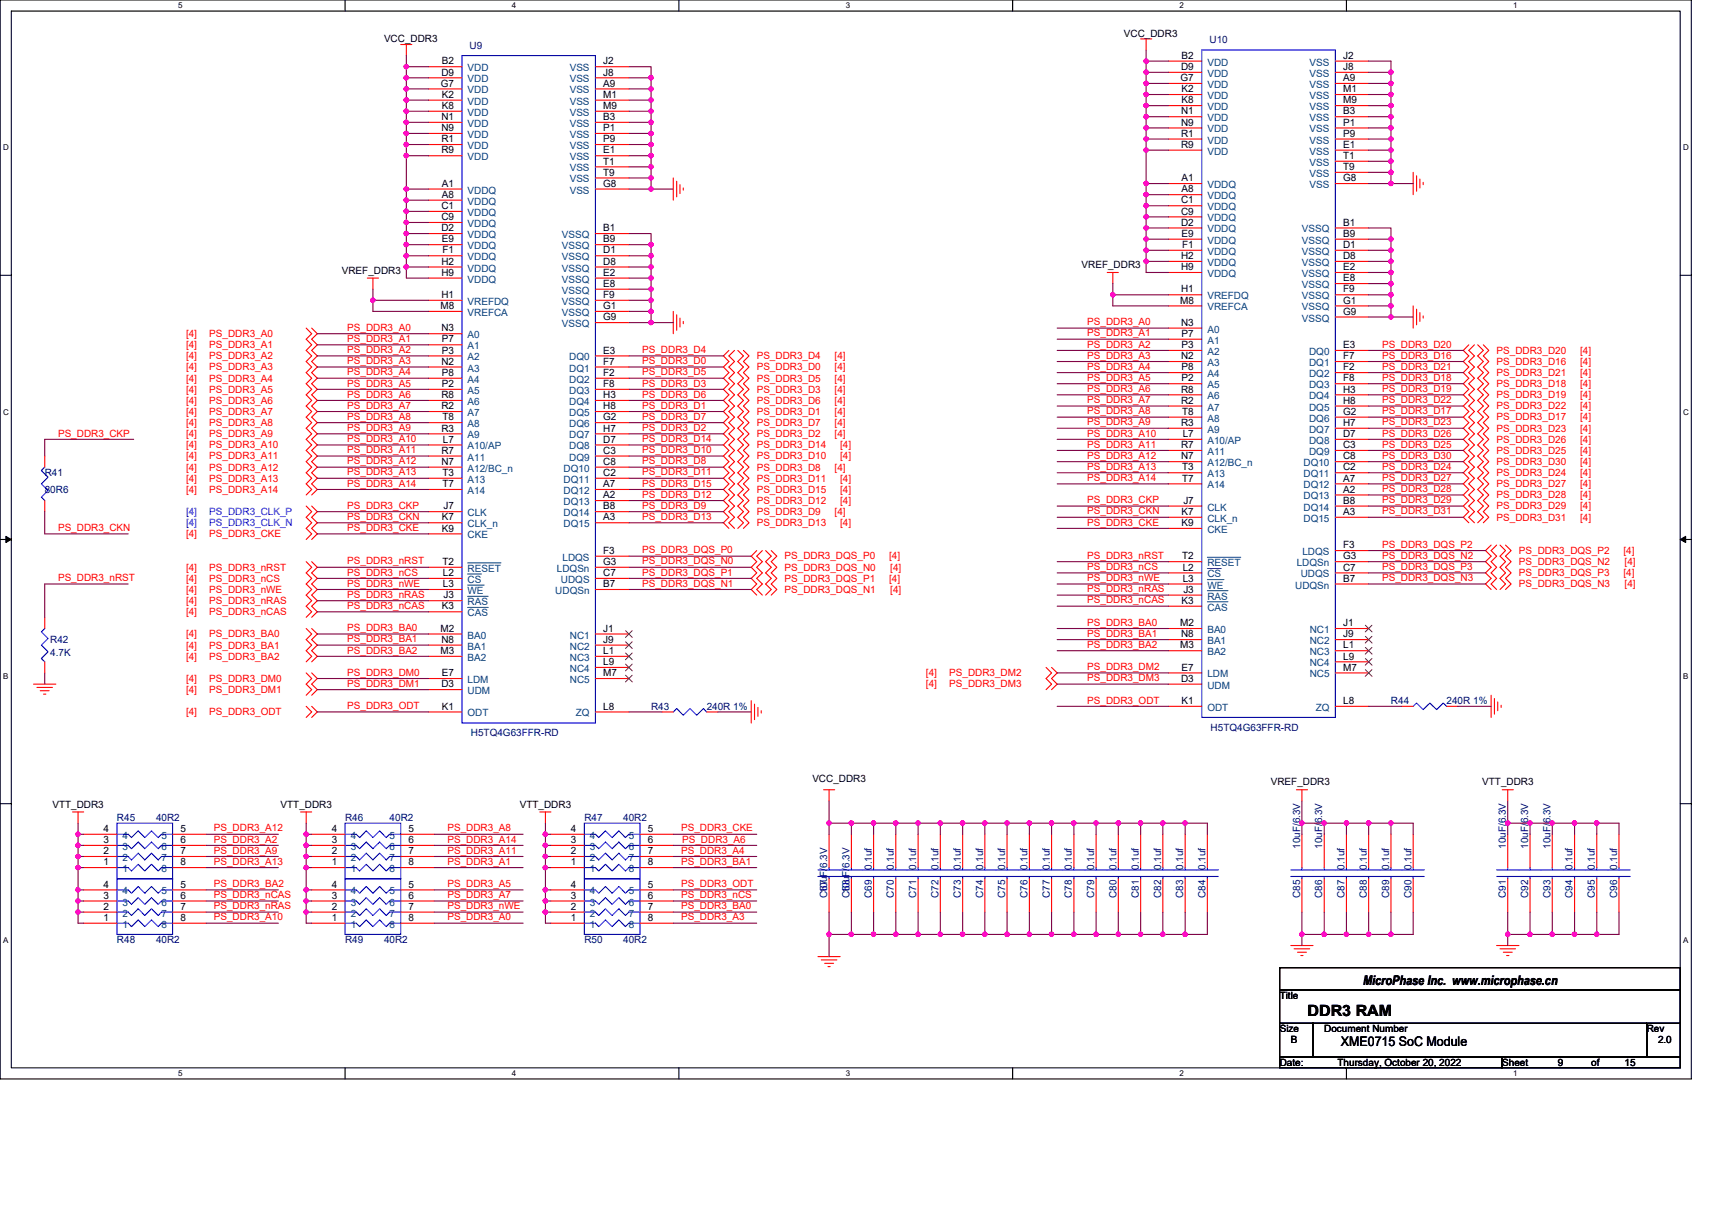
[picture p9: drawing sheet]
<svg xmlns="http://www.w3.org/2000/svg" width="297mm" height="210mm" viewBox="0 0 297 210" stroke-linecap="round" stroke-linejoin="round" font-family="sans-serif">
<defs><g id="words">
<text font-size="2.7" x="226.9" y="176.2">DDR3 RAM</text>
<g font-size="2.3">
<text x="236.5" y="170.9">MicroPhase Inc. www.microphase.cn</text>
<text x="232.6" y="181.6">XME0715 SoC Module</text>
</g>
<g font-size="1.7">
<text x="66.6" y="7.3">VCC_DDR3</text>
<text x="76.7" y="11.2">B2</text>
<text x="104.7" y="11.2">J2</text>
<text x="195" y="6.4">VCC_DDR3</text>
<text x="205" y="10.2">B2</text>
<text x="233" y="10.2">J2</text>
<text x="76.5" y="15">G7</text>
<text x="76.6" y="13.1">D9</text>
<text x="76.7" y="17">K2</text>
<text x="104.7" y="13.1">J8</text>
<text x="104.7" y="15">A9</text>
<text x="104.7" y="17">M1</text>
<text x="204.8" y="14.1">G7</text>
<text x="204.9" y="12.1">D9</text>
<text x="205" y="16">K2</text>
<text x="205" y="17.9">K8</text>
<text x="233" y="12.1">J8</text>
<text x="233" y="14.1">A9</text>
<text x="233" y="16">M1</text>
<text x="233" y="17.9">M9</text>
<text x="76.6" y="20.8">N1</text>
<text x="76.6" y="22.8">N9</text>
<text x="76.7" y="18.9">K8</text>
<text x="104.7" y="18.9">M9</text>
<text x="104.7" y="20.8">B3</text>
<text x="104.7" y="22.8">P1</text>
<text x="204.9" y="19.9">N1</text>
<text x="204.9" y="21.8">N9</text>
<text x="204.9" y="23.7">R1</text>
<text x="233" y="19.9">B3</text>
<text x="233" y="21.8">P1</text>
<text x="233" y="23.7">P9</text>
<text x="76.6" y="24.7">R1</text>
<text x="76.6" y="26.6">R9</text>
<text x="104.7" y="24.7">P9</text>
<text x="104.7" y="26.6">E1</text>
<text x="104.7" y="28.6">T1</text>
<text x="204.9" y="25.7">R9</text>
<text x="233" y="25.7">E1</text>
<text x="233" y="27.6">T1</text>
<text x="233" y="29.5">T9</text>
<text x="76.7" y="32.4">A1</text>
<text x="76.7" y="34.3">A8</text>
<text x="104.7" y="30.5">T9</text>
<text x="104.7" y="32.4">G8</text>
<text x="204.9" y="35.3">C1</text>
<text x="205" y="31.5">A1</text>
<text x="205" y="33.4">A8</text>
<text x="233" y="31.5">G8</text>
<text x="76.6" y="36.3">C1</text>
<text x="76.6" y="38.2">C9</text>
<text x="76.6" y="40.1">D2</text>
<text x="104.7" y="40.1">B1</text>
<text x="204.9" y="37.2">C9</text>
<text x="204.9" y="39.2">D2</text>
<text x="205" y="41.1">E9</text>
<text x="233" y="39.2">B1</text>
<text x="233" y="41.1">B9</text>
<text x="59.3" y="47.5">VREF_DDR3</text>
<text x="76.6" y="45.9">H2</text>
<text x="76.6" y="47.9">H9</text>
<text x="76.7" y="42.1">E9</text>
<text x="76.8" y="44">F1</text>
<text x="104.7" y="42.1">B9</text>
<text x="104.7" y="44">D1</text>
<text x="104.7" y="45.9">D8</text>
<text x="104.7" y="47.9">E2</text>
<text x="187.7" y="46.5">VREF_DDR3</text>
<text x="204.9" y="45">H2</text>
<text x="204.9" y="46.9">H9</text>
<text x="205.1" y="43">F1</text>
<text x="233" y="43">D1</text>
<text x="233" y="45">D8</text>
<text x="233" y="46.9">E2</text>
<text x="76.4" y="53.6">M8</text>
<text x="76.6" y="51.7">H1</text>
<text x="104.7" y="49.8">E8</text>
<text x="104.7" y="51.7">F9</text>
<text x="104.7" y="53.6">G1</text>
<text x="204.8" y="52.7">M8</text>
<text x="204.9" y="50.8">H1</text>
<text x="233" y="48.8">E8</text>
<text x="233" y="50.8">F9</text>
<text x="233" y="52.7">G1</text>
<text x="76.6" y="57.5">N3</text>
<text x="76.7" y="59.4">P7</text>
<text x="104.7" y="55.6">G9</text>
<text x="204.9" y="56.5">N3</text>
<text x="205" y="58.5">P7</text>
<text x="233" y="54.6">G9</text>
<text x="76.6" y="63.3">N2</text>
<text x="76.7" y="61.4">P3</text>
<text x="76.7" y="65.2">P8</text>
<text x="104.7" y="61.4">E3</text>
<text x="104.7" y="63.3">F7</text>
<text x="104.7" y="65.2">F2</text>
<text x="204.9" y="62.3">N2</text>
<text x="205" y="60.4">P3</text>
<text x="205" y="64.3">P8</text>
<text x="233" y="60.4">E3</text>
<text x="233" y="62.3">F7</text>
<text x="233" y="64.3">F2</text>
<text x="76.6" y="69.1">R8</text>
<text x="76.6" y="71">R2</text>
<text x="76.7" y="67.2">P2</text>
<text x="104.7" y="67.2">F8</text>
<text x="104.7" y="69.1">H3</text>
<text x="104.7" y="71">H8</text>
<text x="204.9" y="68.1">R8</text>
<text x="204.9" y="70.1">R2</text>
<text x="205" y="66.2">P2</text>
<text x="205.1" y="72">T8</text>
<text x="233" y="66.2">F8</text>
<text x="233" y="68.1">H3</text>
<text x="233" y="70.1">H8</text>
<text x="233" y="72">G2</text>
<text x="76.6" y="74.9">R3</text>
<text x="76.8" y="72.9">T8</text>
<text x="76.9" y="76.8">L7</text>
<text x="104.7" y="72.9">G2</text>
<text x="104.7" y="74.9">H7</text>
<text x="104.7" y="76.8">D7</text>
<text x="204.9" y="77.8">R7</text>
<text x="204.9" y="73.9">R3</text>
<text x="205.2" y="75.8">L7</text>
<text x="233" y="73.9">H7</text>
<text x="233" y="75.8">D7</text>
<text x="233" y="77.8">C3</text>
<text x="76.6" y="78.7">R7</text>
<text x="76.6" y="80.7">N7</text>
<text x="76.8" y="82.6">T3</text>
<text x="104.7" y="80.7">C8</text>
<text x="104.7" y="82.6">C2</text>
<text x="104.7" y="78.7">C3</text>
<text x="204.9" y="79.7">N7</text>
<text x="205.1" y="81.6">T3</text>
<text x="205.1" y="83.6">T7</text>
<text x="233" y="79.7">C8</text>
<text x="233" y="81.6">C2</text>
<text x="233" y="83.6">A7</text>
<text x="76.8" y="84.5">T7</text>
<text x="77" y="88.4">J7</text>
<text x="104.7" y="84.5">A7</text>
<text x="104.7" y="86.5">A2</text>
<text x="104.7" y="88.4">B8</text>
<text x="205" y="89.4">K7</text>
<text x="205.3" y="87.4">J7</text>
<text x="233" y="85.5">A2</text>
<text x="233" y="87.4">B8</text>
<text x="233" y="89.4">A3</text>
<text x="76.7" y="90.3">K7</text>
<text x="76.7" y="92.2">K9</text>
<text x="104.7" y="90.3">A3</text>
<text x="205" y="91.3">K9</text>
<text x="233" y="95.1">F3</text>
<text x="76.8" y="98">T2</text>
<text x="76.9" y="100">L2</text>
<text x="76.9" y="101.9">L3</text>
<text x="104.7" y="98">G3</text>
<text x="104.7" y="101.9">B7</text>
<text x="104.7" y="96.1">F3</text>
<text x="104.7" y="100">C7</text>
<text x="205.1" y="97.1">T2</text>
<text x="205.2" y="99">L2</text>
<text x="205.2" y="100.9">L3</text>
<text x="233" y="100.9">B7</text>
<text x="233" y="97.1">G3</text>
<text x="233" y="99">C7</text>
<text x="76.7" y="105.8">K3</text>
<text x="77" y="103.8">J3</text>
<text x="205" y="104.8">K3</text>
<text x="205.3" y="102.9">J3</text>
<text x="76.4" y="109.6">M2</text>
<text x="76.4" y="113.5">M3</text>
<text x="76.6" y="111.5">N8</text>
<text x="104.7" y="109.6">J1</text>
<text x="104.7" y="111.5">J9</text>
<text x="104.7" y="113.5">L1</text>
<text x="204.8" y="108.7">M2</text>
<text x="204.8" y="112.5">M3</text>
<text x="204.9" y="110.6">N8</text>
<text x="233" y="108.7">J1</text>
<text x="233" y="110.6">J9</text>
<text x="233" y="112.5">L1</text>
<text x="76.6" y="119.3">D3</text>
<text x="76.7" y="117.3">E7</text>
<text x="104.7" y="115.4">L9</text>
<text x="104.7" y="117.3">M7</text>
<text x="204.9" y="118.3">D3</text>
<text x="205" y="116.4">E7</text>
<text x="233" y="114.4">L9</text>
<text x="233" y="116.4">M7</text>
<text x="76.7" y="123.1">K1</text>
<text x="104.7" y="123.1">L8</text>
<text x="205" y="122.2">K1</text>
<text x="233" y="122.2">L8</text>
<text x="140.9" y="135.7">VCC_DDR3</text>
<text x="220.5" y="136.3">VREF_DDR3</text>
<text x="257.2" y="136.3">VTT_DDR3</text>
<text x="9.1" y="140.1">VTT_DDR3</text>
<text x="48.7" y="140.1">VTT_DDR3</text>
<text x="90.2" y="140.1">VTT_DDR3</text>
<text x="18" y="148.2">2</text>
<text x="18" y="146.3">3</text>
<text x="18" y="144.4">4</text>
<text x="31.3" y="144.4">5</text>
<text x="31.3" y="146.3">6</text>
<text x="31.3" y="148.2">7</text>
<text x="57.5" y="148.2">2</text>
<text x="57.5" y="146.3">3</text>
<text x="57.5" y="144.4">4</text>
<text x="70.9" y="144.4">5</text>
<text x="70.9" y="146.3">6</text>
<text x="70.9" y="148.2">7</text>
<text x="99.1" y="148.2">2</text>
<text x="99.1" y="146.3">3</text>
<text x="99.1" y="144.4">4</text>
<text x="112.4" y="144.4">5</text>
<text x="112.4" y="146.3">6</text>
<text x="112.4" y="148.2">7</text>
<text x="18" y="150.2">1</text>
<text x="18" y="156">3</text>
<text x="18" y="154">4</text>
<text x="31.3" y="150.2">8</text>
<text x="31.3" y="154">5</text>
<text x="31.3" y="156">6</text>
<text x="57.5" y="156">3</text>
<text x="57.5" y="154">4</text>
<text x="57.5" y="150.2">1</text>
<text x="70.9" y="154">5</text>
<text x="70.9" y="156">6</text>
<text x="70.9" y="150.2">8</text>
<text x="99.1" y="150.2">1</text>
<text x="99.1" y="156">3</text>
<text x="99.1" y="154">4</text>
<text x="112.4" y="150.2">8</text>
<text x="112.4" y="154">5</text>
<text x="112.4" y="156">6</text>
<text x="18" y="159.8">1</text>
<text x="18" y="157.9">2</text>
<text x="31.3" y="157.9">7</text>
<text x="31.3" y="159.8">8</text>
<text x="57.5" y="159.8">1</text>
<text x="57.5" y="157.9">2</text>
<text x="70.9" y="157.9">7</text>
<text x="70.9" y="159.8">8</text>
<text x="99.1" y="159.8">1</text>
<text x="99.1" y="157.9">2</text>
<text x="112.4" y="157.9">7</text>
<text x="112.4" y="159.8">8</text>
<text x="222" y="173.4">Title</text>
<text x="222" y="179.1">Size</text>
<text x="229.8" y="179.1">Document Number</text>
<text x="285.7" y="179.1">Rev</text>
<text x="222" y="184.9">Date:</text>
<text x="224" y="181.1">B</text>
<text x="232.1" y="184.9">Thursday, October 20, 2022</text>
<text x="260.6" y="184.9">Sheet</text>
<text x="270.3" y="184.9">9</text>
<text x="276.1" y="184.9">of</text>
<text x="281.9" y="184.9">15</text>
<text x="287.7" y="181.1">2.0</text>
</g>
<g font-size="1.7" fill="#000080">
<text x="81.5" y="8.5">U9</text>
<text x="209.9" y="7.5">U10</text>
<text x="7.8" y="82.6">R41</text>
<text x="7.8" y="85.5">80R6</text>
<text x="8.7" y="111.6">R42</text>
<text x="8.7" y="113.9">4.7K</text>
<text x="113" y="123.1">R43</text>
<text x="122.6" y="123.1">240R 1%</text>
<text x="241.3" y="122.2">R44</text>
<text x="251" y="122.2">240R 1%</text>
<text x="81.7" y="127.8">H5TQ4G63FFR-RD</text>
<text x="210.1" y="126.8">H5TQ4G63FFR-RD</text>
<text x="20.3" y="142.5">R45</text>
<text x="27.1" y="142.5">40R2</text>
<text x="59.9" y="142.5">R46</text>
<text x="67.6" y="142.5">40R2</text>
<text x="101.4" y="142.5">R47</text>
<text x="108.1" y="142.5">40R2</text>
<text x="225.6" y="147.3" transform="rotate(-90 225.6 147.3)">10uF/6.3V</text>
<text x="229.4" y="147.3" transform="rotate(-90 229.4 147.3)">10uF/6.3V</text>
<text x="261.3" y="147.3" transform="rotate(-90 261.3 147.3)">10uF/6.3V</text>
<text x="265.2" y="147.3" transform="rotate(-90 265.2 147.3)">10uF/6.3V</text>
<text x="269" y="147.3" transform="rotate(-90 269 147.3)">10uF/6.3V</text>
<text x="143.5" y="155.8" transform="rotate(-90 143.5 155.8)">C67</text>
<text x="143.5" y="155" transform="rotate(-90 143.5 155)">10uF/6.3V</text>
<text x="147.4" y="155.8" transform="rotate(-90 147.4 155.8)">C68</text>
<text x="147.4" y="155" transform="rotate(-90 147.4 155)">10uF/6.3V</text>
<text x="151.3" y="155.8" transform="rotate(-90 151.3 155.8)">C69</text>
<text x="151.3" y="151" transform="rotate(-90 151.3 151)">0.1uf</text>
<text x="155.1" y="155.8" transform="rotate(-90 155.1 155.8)">C70</text>
<text x="155.1" y="151" transform="rotate(-90 155.1 151)">0.1uf</text>
<text x="159" y="155.8" transform="rotate(-90 159 155.8)">C71</text>
<text x="159" y="151" transform="rotate(-90 159 151)">0.1uf</text>
<text x="162.8" y="155.8" transform="rotate(-90 162.8 155.8)">C72</text>
<text x="162.8" y="151" transform="rotate(-90 162.8 151)">0.1uf</text>
<text x="166.7" y="155.8" transform="rotate(-90 166.7 155.8)">C73</text>
<text x="166.7" y="151" transform="rotate(-90 166.7 151)">0.1uf</text>
<text x="170.6" y="155.8" transform="rotate(-90 170.6 155.8)">C74</text>
<text x="170.6" y="151" transform="rotate(-90 170.6 151)">0.1uf</text>
<text x="174.4" y="155.8" transform="rotate(-90 174.4 155.8)">C75</text>
<text x="174.4" y="151" transform="rotate(-90 174.4 151)">0.1uf</text>
<text x="178.3" y="155.8" transform="rotate(-90 178.3 155.8)">C76</text>
<text x="178.3" y="151" transform="rotate(-90 178.3 151)">0.1uf</text>
<text x="182.1" y="155.8" transform="rotate(-90 182.1 155.8)">C77</text>
<text x="182.1" y="151" transform="rotate(-90 182.1 151)">0.1uf</text>
<text x="186" y="155.8" transform="rotate(-90 186 155.8)">C78</text>
<text x="186" y="151" transform="rotate(-90 186 151)">0.1uf</text>
<text x="189.9" y="155.8" transform="rotate(-90 189.9 155.8)">C79</text>
<text x="189.9" y="151" transform="rotate(-90 189.9 151)">0.1uf</text>
<text x="193.7" y="155.8" transform="rotate(-90 193.7 155.8)">C80</text>
<text x="193.7" y="151" transform="rotate(-90 193.7 151)">0.1uf</text>
<text x="197.6" y="155.8" transform="rotate(-90 197.6 155.8)">C81</text>
<text x="197.6" y="151" transform="rotate(-90 197.6 151)">0.1uf</text>
<text x="201.4" y="155.8" transform="rotate(-90 201.4 155.8)">C82</text>
<text x="201.4" y="151" transform="rotate(-90 201.4 151)">0.1uf</text>
<text x="205.3" y="155.8" transform="rotate(-90 205.3 155.8)">C83</text>
<text x="205.3" y="151" transform="rotate(-90 205.3 151)">0.1uf</text>
<text x="209.2" y="155.8" transform="rotate(-90 209.2 155.8)">C84</text>
<text x="209.2" y="151" transform="rotate(-90 209.2 151)">0.1uf</text>
<text x="225.6" y="155.8" transform="rotate(-90 225.6 155.8)">C85</text>
<text x="229.4" y="155.8" transform="rotate(-90 229.4 155.8)">C86</text>
<text x="233.3" y="155.8" transform="rotate(-90 233.3 155.8)">C87</text>
<text x="233.3" y="151" transform="rotate(-90 233.3 151)">0.1uf</text>
<text x="237.1" y="155.8" transform="rotate(-90 237.1 155.8)">C88</text>
<text x="237.1" y="151" transform="rotate(-90 237.1 151)">0.1uf</text>
<text x="241" y="155.8" transform="rotate(-90 241 155.8)">C89</text>
<text x="241" y="151" transform="rotate(-90 241 151)">0.1uf</text>
<text x="244.9" y="155.8" transform="rotate(-90 244.9 155.8)">C90</text>
<text x="244.9" y="151" transform="rotate(-90 244.9 151)">0.1uf</text>
<text x="261.3" y="155.8" transform="rotate(-90 261.3 155.8)">C91</text>
<text x="265.2" y="155.8" transform="rotate(-90 265.2 155.8)">C92</text>
<text x="269" y="155.8" transform="rotate(-90 269 155.8)">C93</text>
<text x="272.9" y="155.8" transform="rotate(-90 272.9 155.8)">C94</text>
<text x="272.9" y="151" transform="rotate(-90 272.9 151)">0.1uf</text>
<text x="276.7" y="155.8" transform="rotate(-90 276.7 155.8)">C95</text>
<text x="276.7" y="151" transform="rotate(-90 276.7 151)">0.1uf</text>
<text x="280.6" y="155.8" transform="rotate(-90 280.6 155.8)">C96</text>
<text x="280.6" y="151" transform="rotate(-90 280.6 151)">0.1uf</text>
<text x="20.3" y="163.7">R48</text>
<text x="27.1" y="163.7">40R2</text>
<text x="59.9" y="163.7">R49</text>
<text x="66.6" y="163.7">40R2</text>
<text x="101.4" y="163.7">R50</text>
<text x="108.1" y="163.7">40R2</text>
</g>
<g font-size="1.7" fill="#004080">
<text x="209.5" y="11.4">VDD</text>
<text x="227.2" y="11.4">VSS</text>
<text x="81.1" y="12.4">VDD</text>
<text x="81.1" y="14.3">VDD</text>
<text x="81.1" y="16.2">VDD</text>
<text x="98.8" y="12.4">VSS</text>
<text x="98.8" y="14.3">VSS</text>
<text x="98.8" y="16.2">VSS</text>
<text x="209.5" y="13.3">VDD</text>
<text x="209.5" y="15.3">VDD</text>
<text x="209.5" y="17.2">VDD</text>
<text x="227.2" y="13.3">VSS</text>
<text x="227.2" y="15.3">VSS</text>
<text x="227.2" y="17.2">VSS</text>
<text x="81.1" y="18.2">VDD</text>
<text x="81.1" y="20.1">VDD</text>
<text x="81.1" y="22">VDD</text>
<text x="81.1" y="23.9">VDD</text>
<text x="98.8" y="18.2">VSS</text>
<text x="98.8" y="20.1">VSS</text>
<text x="98.8" y="22">VSS</text>
<text x="98.8" y="23.9">VSS</text>
<text x="209.5" y="19.1">VDD</text>
<text x="209.5" y="21">VDD</text>
<text x="209.5" y="23">VDD</text>
<text x="227.2" y="19.1">VSS</text>
<text x="227.2" y="21">VSS</text>
<text x="227.2" y="23">VSS</text>
<text x="81.1" y="25.9">VDD</text>
<text x="81.1" y="27.8">VDD</text>
<text x="98.8" y="25.9">VSS</text>
<text x="98.8" y="27.8">VSS</text>
<text x="98.8" y="29.7">VSS</text>
<text x="209.5" y="24.9">VDD</text>
<text x="209.5" y="26.8">VDD</text>
<text x="227.2" y="24.9">VSS</text>
<text x="227.2" y="26.8">VSS</text>
<text x="227.2" y="28.8">VSS</text>
<text x="81.1" y="33.6">VDDQ</text>
<text x="81.1" y="35.5">VDDQ</text>
<text x="98.8" y="31.7">VSS</text>
<text x="98.8" y="33.6">VSS</text>
<text x="209.5" y="32.6">VDDQ</text>
<text x="209.5" y="34.6">VDDQ</text>
<text x="227.2" y="30.7">VSS</text>
<text x="227.2" y="32.6">VSS</text>
<text x="81.1" y="37.5">VDDQ</text>
<text x="81.1" y="39.4">VDDQ</text>
<text x="81.1" y="41.3">VDDQ</text>
<text x="97.5" y="41.3">VSSQ</text>
<text x="209.5" y="36.5">VDDQ</text>
<text x="209.5" y="38.4">VDDQ</text>
<text x="209.5" y="40.3">VDDQ</text>
<text x="225.9" y="40.3">VSSQ</text>
<text x="81.1" y="43.2">VDDQ</text>
<text x="81.1" y="45.2">VDDQ</text>
<text x="81.1" y="47.1">VDDQ</text>
<text x="97.5" y="43.2">VSSQ</text>
<text x="97.5" y="45.2">VSSQ</text>
<text x="97.5" y="47.1">VSSQ</text>
<text x="209.5" y="42.3">VDDQ</text>
<text x="209.5" y="44.2">VDDQ</text>
<text x="209.5" y="46.1">VDDQ</text>
<text x="225.9" y="42.3">VSSQ</text>
<text x="225.9" y="44.2">VSSQ</text>
<text x="225.9" y="46.1">VSSQ</text>
<text x="81.1" y="52.9">VREFDQ</text>
<text x="81.1" y="49">VDDQ</text>
<text x="97.5" y="49">VSSQ</text>
<text x="97.5" y="51">VSSQ</text>
<text x="97.5" y="52.9">VSSQ</text>
<text x="209.5" y="51.9">VREFDQ</text>
<text x="209.5" y="53.9">VREFCA</text>
<text x="209.5" y="48.1">VDDQ</text>
<text x="225.9" y="48.1">VSSQ</text>
<text x="225.9" y="50">VSSQ</text>
<text x="225.9" y="51.9">VSSQ</text>
<text x="225.9" y="53.9">VSSQ</text>
<text x="81.1" y="58.7">A0</text>
<text x="81.1" y="54.8">VREFCA</text>
<text x="97.5" y="54.8">VSSQ</text>
<text x="97.5" y="56.8">VSSQ</text>
<text x="209.5" y="57.7">A0</text>
<text x="209.5" y="59.6">A1</text>
<text x="225.9" y="55.8">VSSQ</text>
<text x="81.1" y="60.6">A1</text>
<text x="81.1" y="62.5">A2</text>
<text x="81.1" y="64.5">A3</text>
<text x="98.8" y="62.5">DQ0</text>
<text x="98.8" y="64.5">DQ1</text>
<text x="209.5" y="61.6">A2</text>
<text x="209.5" y="63.5">A3</text>
<text x="209.5" y="65.4">A4</text>
<text x="227.1" y="61.6">DQ0</text>
<text x="227.1" y="63.5">DQ1</text>
<text x="227.1" y="65.4">DQ2</text>
<text x="81.1" y="66.4">A4</text>
<text x="81.1" y="68.3">A5</text>
<text x="81.1" y="70.3">A6</text>
<text x="98.8" y="66.4">DQ2</text>
<text x="98.8" y="68.3">DQ3</text>
<text x="98.8" y="70.3">DQ4</text>
<text x="209.5" y="67.4">A5</text>
<text x="209.5" y="69.3">A6</text>
<text x="209.5" y="71.2">A7</text>
<text x="227.1" y="67.4">DQ3</text>
<text x="227.1" y="69.3">DQ4</text>
<text x="227.1" y="71.2">DQ5</text>
<text x="81.1" y="78">A10/AP</text>
<text x="81.1" y="72.2">A7</text>
<text x="81.1" y="74.1">A8</text>
<text x="81.1" y="76.1">A9</text>
<text x="98.8" y="72.2">DQ5</text>
<text x="98.8" y="74.1">DQ6</text>
<text x="98.8" y="76.1">DQ7</text>
<text x="98.8" y="78">DQ8</text>
<text x="209.5" y="77">A10/AP</text>
<text x="209.5" y="73.2">A8</text>
<text x="209.5" y="75.1">A9</text>
<text x="227.1" y="73.2">DQ6</text>
<text x="227.1" y="75.1">DQ7</text>
<text x="227.1" y="77">DQ8</text>
<text x="81.1" y="79.9">A11</text>
<text x="81.1" y="81.9">A12/BC_n</text>
<text x="81.1" y="83.8">A13</text>
<text x="97.8" y="81.9">DQ10</text>
<text x="97.8" y="83.8">DQ11</text>
<text x="98.8" y="79.9">DQ9</text>
<text x="209.5" y="79">A11</text>
<text x="209.5" y="80.9">A12/BC_n</text>
<text x="209.5" y="82.8">A13</text>
<text x="226.2" y="80.9">DQ10</text>
<text x="226.2" y="82.8">DQ11</text>
<text x="227.1" y="79">DQ9</text>
<text x="81.1" y="89.6">CLK</text>
<text x="81.1" y="85.7">A14</text>
<text x="97.8" y="85.7">DQ12</text>
<text x="97.8" y="87.7">DQ13</text>
<text x="97.8" y="89.6">DQ14</text>
<text x="209.5" y="88.6">CLK</text>
<text x="209.5" y="84.8">A14</text>
<text x="226.2" y="84.8">DQ12</text>
<text x="226.2" y="86.7">DQ13</text>
<text x="226.2" y="88.6">DQ14</text>
<text x="81.1" y="91.5">CLK_n</text>
<text x="81.1" y="93.4">CKE</text>
<text x="97.8" y="91.5">DQ15</text>
<text x="209.5" y="90.6">CLK_n</text>
<text x="209.5" y="92.5">CKE</text>
<text x="226.2" y="90.6">DQ15</text>
<text x="81.1" y="101.2">CS</text>
<text x="81.1" y="99.2">RESET</text>
<text x="96.6" y="99.2">LDQSn</text>
<text x="97.3" y="101.2">UDQS</text>
<text x="97.6" y="97.3">LDQS</text>
<text x="209.5" y="100.2">CS</text>
<text x="209.5" y="98.3">RESET</text>
<text x="225" y="98.3">LDQSn</text>
<text x="225.7" y="100.2">UDQS</text>
<text x="226" y="96.3">LDQS</text>
<text x="81.1" y="107">CAS</text>
<text x="81.1" y="105">RAS</text>
<text x="81.1" y="103.1">WE</text>
<text x="96.3" y="103.1">UDQSn</text>
<text x="209.5" y="106">CAS</text>
<text x="209.5" y="104.1">RAS</text>
<text x="209.5" y="102.1">WE</text>
<text x="224.7" y="102.1">UDQSn</text>
<text x="81.1" y="110.8">BA0</text>
<text x="81.1" y="112.7">BA1</text>
<text x="98.9" y="110.8">NC1</text>
<text x="98.9" y="112.7">NC2</text>
<text x="209.5" y="109.9">BA0</text>
<text x="209.5" y="111.8">BA1</text>
<text x="209.5" y="113.7">BA2</text>
<text x="227.2" y="109.9">NC1</text>
<text x="227.2" y="111.8">NC2</text>
<text x="227.2" y="113.7">NC3</text>
<text x="81.1" y="114.7">BA2</text>
<text x="81.1" y="118.5">LDM</text>
<text x="98.9" y="114.7">NC3</text>
<text x="98.9" y="116.6">NC4</text>
<text x="98.9" y="118.5">NC5</text>
<text x="209.5" y="117.6">LDM</text>
<text x="209.5" y="119.5">UDM</text>
<text x="227.2" y="115.6">NC4</text>
<text x="227.2" y="117.6">NC5</text>
<text x="81.1" y="120.5">UDM</text>
<text x="81.1" y="124.3">ODT</text>
<text x="99.9" y="124.3">ZQ</text>
<text x="209.5" y="123.4">ODT</text>
<text x="228.3" y="123.4">ZQ</text>
<text x="21.3" y="149.4">2</text>
<text x="21.3" y="147.5">3</text>
<text x="21.3" y="145.6">4</text>
<text x="28" y="145.6">5</text>
<text x="28" y="147.5">6</text>
<text x="28" y="149.4">7</text>
<text x="60.9" y="149.4">2</text>
<text x="60.9" y="147.5">3</text>
<text x="60.9" y="145.6">4</text>
<text x="67.6" y="145.6">5</text>
<text x="67.6" y="147.5">6</text>
<text x="67.6" y="149.4">7</text>
<text x="102.4" y="149.4">2</text>
<text x="102.4" y="147.5">3</text>
<text x="102.4" y="145.6">4</text>
<text x="109.1" y="145.6">5</text>
<text x="109.1" y="147.5">6</text>
<text x="109.1" y="149.4">7</text>
<text x="21.3" y="151.3">1</text>
<text x="21.3" y="155.2">4</text>
<text x="28" y="151.3">8</text>
<text x="28" y="155.2">5</text>
<text x="60.9" y="155.2">4</text>
<text x="60.9" y="151.3">1</text>
<text x="67.6" y="155.2">5</text>
<text x="67.6" y="151.3">8</text>
<text x="102.4" y="151.3">1</text>
<text x="102.4" y="155.2">4</text>
<text x="109.1" y="151.3">8</text>
<text x="109.1" y="155.2">5</text>
<text x="21.3" y="161">1</text>
<text x="21.3" y="159.1">2</text>
<text x="21.3" y="157.1">3</text>
<text x="28" y="157.1">6</text>
<text x="28" y="159.1">7</text>
<text x="28" y="161">8</text>
<text x="60.9" y="161">1</text>
<text x="60.9" y="159.1">2</text>
<text x="60.9" y="157.1">3</text>
<text x="67.6" y="157.1">6</text>
<text x="67.6" y="159.1">7</text>
<text x="67.6" y="161">8</text>
<text x="102.4" y="161">1</text>
<text x="102.4" y="159.1">2</text>
<text x="102.4" y="157.1">3</text>
<text x="109.1" y="157.1">6</text>
<text x="109.1" y="159.1">7</text>
<text x="109.1" y="161">8</text>
</g>
<g font-size="1.7" fill="#f00">
<text x="32.3" y="58.5">[4]</text>
<text x="36.3" y="58.5">PS_DDR3_A0</text>
<text x="60.3" y="57.4">PS_DDR3_A0</text>
<text x="60.3" y="59.4">PS_DDR3_A1</text>
<text x="188.6" y="56.5">PS_DDR3_A0</text>
<text x="188.6" y="58.4">PS_DDR3_A1</text>
<text x="32.3" y="60.4">[4]</text>
<text x="32.3" y="62.4">[4]</text>
<text x="32.3" y="64.3">[4]</text>
<text x="36.3" y="60.4">PS_DDR3_A1</text>
<text x="36.3" y="62.4">PS_DDR3_A2</text>
<text x="36.3" y="64.3">PS_DDR3_A3</text>
<text x="60.3" y="63.2">PS_DDR3_A3</text>
<text x="60.3" y="65.2">PS_DDR3_A4</text>
<text x="60.3" y="61.3">PS_DDR3_A2</text>
<text x="111.4" y="63.2">PS_DDR3_D0</text>
<text x="111.4" y="61.3">PS_DDR3_D4</text>
<text x="111.4" y="65.2">PS_DDR3_D5</text>
<text x="131.3" y="64.3">PS_DDR3_D0</text>
<text x="131.3" y="62.4">PS_DDR3_D4</text>
<text x="144.8" y="64.3">[4]</text>
<text x="144.8" y="62.4">[4]</text>
<text x="188.6" y="62.3">PS_DDR3_A3</text>
<text x="188.6" y="64.2">PS_DDR3_A4</text>
<text x="188.6" y="60.3">PS_DDR3_A2</text>
<text x="239.8" y="62.3">PS_DDR3_D16</text>
<text x="239.8" y="60.3">PS_DDR3_D20</text>
<text x="239.8" y="64.2">PS_DDR3_D21</text>
<text x="259.7" y="61.4">PS_DDR3_D20</text>
<text x="259.7" y="63.3">PS_DDR3_D16</text>
<text x="259.7" y="65.2">PS_DDR3_D21</text>
<text x="274.1" y="61.4">[4]</text>
<text x="274.1" y="63.3">[4]</text>
<text x="274.1" y="65.2">[4]</text>
<text x="32.3" y="66.2">[4]</text>
<text x="32.3" y="68.1">[4]</text>
<text x="32.3" y="70.1">[4]</text>
<text x="36.3" y="66.2">PS_DDR3_A4</text>
<text x="36.3" y="68.1">PS_DDR3_A5</text>
<text x="36.3" y="70.1">PS_DDR3_A6</text>
<text x="60.3" y="67.1">PS_DDR3_A5</text>
<text x="60.3" y="69">PS_DDR3_A6</text>
<text x="60.3" y="70.9">PS_DDR3_A7</text>
<text x="111.4" y="70.9">PS_DDR3_D1</text>
<text x="111.4" y="69">PS_DDR3_D6</text>
<text x="111.4" y="67.1">PS_DDR3_D3</text>
<text x="131.3" y="66.2">PS_DDR3_D5</text>
<text x="131.3" y="68.1">PS_DDR3_D3</text>
<text x="131.3" y="70.1">PS_DDR3_D6</text>
<text x="144.8" y="66.2">[4]</text>
<text x="144.8" y="68.1">[4]</text>
<text x="144.8" y="70.1">[4]</text>
<text x="188.6" y="66.1">PS_DDR3_A5</text>
<text x="188.6" y="71.9">PS_DDR3_A8</text>
<text x="188.6" y="68">PS_DDR3_A6</text>
<text x="188.6" y="70">PS_DDR3_A7</text>
<text x="239.8" y="70">PS_DDR3_D22</text>
<text x="239.8" y="66.1">PS_DDR3_D18</text>
<text x="239.8" y="68">PS_DDR3_D19</text>
<text x="239.8" y="71.9">PS_DDR3_D17</text>
<text x="259.7" y="67.2">PS_DDR3_D18</text>
<text x="259.7" y="69.1">PS_DDR3_D19</text>
<text x="259.7" y="71">PS_DDR3_D22</text>
<text x="274.1" y="67.2">[4]</text>
<text x="274.1" y="69.1">[4]</text>
<text x="274.1" y="71">[4]</text>
<text x="10.1" y="75.8">PS_DDR3_CKP</text>
<text x="32.3" y="72">[4]</text>
<text x="32.3" y="73.9">[4]</text>
<text x="32.3" y="75.9">[4]</text>
<text x="32.3" y="77.8">[4]</text>
<text x="36.3" y="72">PS_DDR3_A7</text>
<text x="36.3" y="73.9">PS_DDR3_A8</text>
<text x="36.3" y="75.9">PS_DDR3_A9</text>
<text x="36.3" y="77.8">PS_DDR3_A10</text>
<text x="60.3" y="72.9">PS_DDR3_A8</text>
<text x="60.3" y="74.8">PS_DDR3_A9</text>
<text x="60.3" y="76.7">PS_DDR3_A10</text>
<text x="111.4" y="74.8">PS_DDR3_D2</text>
<text x="111.4" y="72.9">PS_DDR3_D7</text>
<text x="111.4" y="76.7">PS_DDR3_D14</text>
<text x="131.3" y="72">PS_DDR3_D1</text>
<text x="131.3" y="73.9">PS_DDR3_D7</text>
<text x="131.3" y="75.9">PS_DDR3_D2</text>
<text x="131.3" y="77.8">PS_DDR3_D14</text>
<text x="144.8" y="72">[4]</text>
<text x="144.8" y="73.9">[4]</text>
<text x="144.8" y="75.9">[4]</text>
<text x="145.8" y="77.8">[4]</text>
<text x="188.6" y="73.8">PS_DDR3_A9</text>
<text x="188.6" y="75.8">PS_DDR3_A10</text>
<text x="188.6" y="77.7">PS_DDR3_A11</text>
<text x="239.8" y="73.8">PS_DDR3_D23</text>
<text x="239.8" y="75.8">PS_DDR3_D26</text>
<text x="239.8" y="77.7">PS_DDR3_D25</text>
<text x="259.7" y="73">PS_DDR3_D17</text>
<text x="259.7" y="74.9">PS_DDR3_D23</text>
<text x="259.7" y="76.8">PS_DDR3_D26</text>
<text x="274.1" y="73">[4]</text>
<text x="274.1" y="74.9">[4]</text>
<text x="274.1" y="76.8">[4]</text>
<text x="32.3" y="79.7">[4]</text>
<text x="32.3" y="81.7">[4]</text>
<text x="32.3" y="83.6">[4]</text>
<text x="36.3" y="79.7">PS_DDR3_A11</text>
<text x="36.3" y="81.7">PS_DDR3_A12</text>
<text x="36.3" y="83.6">PS_DDR3_A13</text>
<text x="60.3" y="80.6">PS_DDR3_A12</text>
<text x="60.3" y="82.5">PS_DDR3_A13</text>
<text x="60.3" y="78.7">PS_DDR3_A11</text>
<text x="111.4" y="80.6">PS_DDR3_D8</text>
<text x="111.4" y="78.7">PS_DDR3_D10</text>
<text x="111.4" y="82.5">PS_DDR3_D11</text>
<text x="131.3" y="79.7">PS_DDR3_D10</text>
<text x="131.3" y="81.7">PS_DDR3_D8</text>
<text x="131.3" y="83.6">PS_DDR3_D11</text>
<text x="144.8" y="81.7">[4]</text>
<text x="145.8" y="79.7">[4]</text>
<text x="145.8" y="83.6">[4]</text>
<text x="188.6" y="83.5">PS_DDR3_A14</text>
<text x="188.6" y="79.6">PS_DDR3_A12</text>
<text x="188.6" y="81.6">PS_DDR3_A13</text>
<text x="239.8" y="79.6">PS_DDR3_D30</text>
<text x="239.8" y="83.5">PS_DDR3_D27</text>
<text x="239.8" y="81.6">PS_DDR3_D24</text>
<text x="259.7" y="78.8">PS_DDR3_D25</text>
<text x="259.7" y="80.7">PS_DDR3_D30</text>
<text x="259.7" y="82.6">PS_DDR3_D24</text>
<text x="274.1" y="78.8">[4]</text>
<text x="274.1" y="80.7">[4]</text>
<text x="274.1" y="82.6">[4]</text>
<text x="32.3" y="85.5">[4]</text>
<text x="36.3" y="85.5">PS_DDR3_A14</text>
<text x="60.3" y="88.3">PS_DDR3_CKP</text>
<text x="60.3" y="84.5">PS_DDR3_A14</text>
<text x="111.4" y="88.3">PS_DDR3_D9</text>
<text x="111.4" y="84.5">PS_DDR3_D15</text>
<text x="111.4" y="86.4">PS_DDR3_D12</text>
<text x="131.3" y="85.5">PS_DDR3_D15</text>
<text x="131.3" y="87.4">PS_DDR3_D12</text>
<text x="131.3" y="89.4">PS_DDR3_D9</text>
<text x="144.8" y="89.4">[4]</text>
<text x="145.8" y="85.5">[4]</text>
<text x="145.8" y="87.4">[4]</text>
<text x="188.6" y="87.3">PS_DDR3_CKP</text>
<text x="188.6" y="89.3">PS_DDR3_CKN</text>
<text x="239.8" y="87.3">PS_DDR3_D29</text>
<text x="239.8" y="85.4">PS_DDR3_D28</text>
<text x="239.8" y="89.3">PS_DDR3_D31</text>
<text x="259.7" y="84.5">PS_DDR3_D27</text>
<text x="259.7" y="86.5">PS_DDR3_D28</text>
<text x="259.7" y="88.4">PS_DDR3_D29</text>
<text x="274.1" y="84.5">[4]</text>
<text x="274.1" y="86.5">[4]</text>
<text x="274.1" y="88.4">[4]</text>
<text x="10.1" y="92.2">PS_DDR3_CKN</text>
<text x="32.3" y="93.2">[4]</text>
<text x="36.3" y="93.2">PS_DDR3_CKE</text>
<text x="60.3" y="92.2">PS_DDR3_CKE</text>
<text x="60.3" y="90.2">PS_DDR3_CKN</text>
<text x="111.4" y="90.2">PS_DDR3_D13</text>
<text x="131.3" y="91.3">PS_DDR3_D13</text>
<text x="145.8" y="91.3">[4]</text>
<text x="188.6" y="91.2">PS_DDR3_CKE</text>
<text x="239.8" y="95.1">PS_DDR3_DQS_P2</text>
<text x="259.7" y="90.3">PS_DDR3_D31</text>
<text x="274.1" y="90.3">[4]</text>
<text x="10.1" y="100.9">PS_DDR3_nRST</text>
<text x="32.3" y="99">[4]</text>
<text x="32.3" y="101">[4]</text>
<text x="36.3" y="99">PS_DDR3_nRST</text>
<text x="36.3" y="101">PS_DDR3_nCS</text>
<text x="60.3" y="101.8">PS_DDR3_nWE</text>
<text x="60.3" y="98">PS_DDR3_nRST</text>
<text x="60.3" y="99.9">PS_DDR3_nCS</text>
<text x="111.4" y="98">PS_DDR3_DQS_N0</text>
<text x="111.4" y="96">PS_DDR3_DQS_P0</text>
<text x="111.4" y="101.8">PS_DDR3_DQS_N1</text>
<text x="111.4" y="99.9">PS_DDR3_DQS_P1</text>
<text x="136.1" y="97.1">PS_DDR3_DQS_P0</text>
<text x="136.1" y="99">PS_DDR3_DQS_N0</text>
<text x="136.1" y="101">PS_DDR3_DQS_P1</text>
<text x="154.3" y="97.1">[4]</text>
<text x="154.3" y="101">[4]</text>
<text x="154.5" y="99">[4]</text>
<text x="188.6" y="100.9">PS_DDR3_nWE</text>
<text x="188.6" y="97">PS_DDR3_nRST</text>
<text x="188.6" y="98.9">PS_DDR3_nCS</text>
<text x="239.8" y="97">PS_DDR3_DQS_N2</text>
<text x="239.8" y="100.9">PS_DDR3_DQS_N3</text>
<text x="239.8" y="98.9">PS_DDR3_DQS_P3</text>
<text x="263.5" y="96.1">PS_DDR3_DQS_P2</text>
<text x="263.5" y="98.1">PS_DDR3_DQS_N2</text>
<text x="263.5" y="100">PS_DDR3_DQS_P3</text>
<text x="263.5" y="101.9">PS_DDR3_DQS_N3</text>
<text x="281.7" y="96.1">[4]</text>
<text x="281.7" y="100">[4]</text>
<text x="281.9" y="98.1">[4]</text>
<text x="281.9" y="101.9">[4]</text>
<text x="32.3" y="102.9">[4]</text>
<text x="32.3" y="104.8">[4]</text>
<text x="32.3" y="106.7">[4]</text>
<text x="36.3" y="102.9">PS_DDR3_nWE</text>
<text x="36.3" y="104.8">PS_DDR3_nRAS</text>
<text x="36.3" y="106.7">PS_DDR3_nCAS</text>
<text x="60.3" y="105.7">PS_DDR3_nCAS</text>
<text x="60.3" y="103.8">PS_DDR3_nRAS</text>
<text x="136.1" y="102.9">PS_DDR3_DQS_N1</text>
<text x="154.5" y="102.9">[4]</text>
<text x="188.6" y="104.7">PS_DDR3_nCAS</text>
<text x="188.6" y="102.8">PS_DDR3_nRAS</text>
<text x="32.3" y="110.6">[4]</text>
<text x="32.3" y="112.5">[4]</text>
<text x="36.3" y="110.6">PS_DDR3_BA0</text>
<text x="36.3" y="112.5">PS_DDR3_BA1</text>
<text x="60.3" y="109.5">PS_DDR3_BA0</text>
<text x="60.3" y="113.4">PS_DDR3_BA2</text>
<text x="60.3" y="111.5">PS_DDR3_BA1</text>
<text x="188.6" y="108.6">PS_DDR3_BA0</text>
<text x="188.6" y="112.4">PS_DDR3_BA2</text>
<text x="188.6" y="110.5">PS_DDR3_BA1</text>
<text x="32.3" y="114.5">[4]</text>
<text x="32.3" y="118.3">[4]</text>
<text x="36.3" y="114.5">PS_DDR3_BA2</text>
<text x="36.3" y="118.3">PS_DDR3_DM0</text>
<text x="60.3" y="117.3">PS_DDR3_DM0</text>
<text x="60.3" y="119.2">PS_DDR3_DM1</text>
<text x="160.7" y="117.4">[4]</text>
<text x="160.7" y="119.3">[4]</text>
<text x="164.7" y="117.4">PS_DDR3_DM2</text>
<text x="164.7" y="119.3">PS_DDR3_DM3</text>
<text x="188.6" y="116.3">PS_DDR3_DM2</text>
<text x="188.6" y="118.2">PS_DDR3_DM3</text>
<text x="32.3" y="120.3">[4]</text>
<text x="32.3" y="124.1">[4]</text>
<text x="36.3" y="120.3">PS_DDR3_DM1</text>
<text x="36.3" y="124.1">PS_DDR3_ODT</text>
<text x="60.3" y="123.1">PS_DDR3_ODT</text>
<text x="188.6" y="122.1">PS_DDR3_ODT</text>
<text x="37.1" y="148.1">PS_DDR3_A9</text>
<text x="37.1" y="146.2">PS_DDR3_A2</text>
<text x="37.1" y="144.3">PS_DDR3_A12</text>
<text x="77.6" y="148.1">PS_DDR3_A11</text>
<text x="77.6" y="144.3">PS_DDR3_A8</text>
<text x="77.6" y="146.2">PS_DDR3_A14</text>
<text x="118.2" y="148.1">PS_DDR3_A4</text>
<text x="118.2" y="144.3">PS_DDR3_CKE</text>
<text x="118.4" y="146.2">PS_DDR3_A6</text>
<text x="37.1" y="155.9">PS_DDR3_nCAS</text>
<text x="37.1" y="150.1">PS_DDR3_A13</text>
<text x="37.1" y="153.9">PS_DDR3_BA2</text>
<text x="77.6" y="153.9">PS_DDR3_A5</text>
<text x="77.6" y="155.9">PS_DDR3_A7</text>
<text x="77.6" y="150.1">PS_DDR3_A1</text>
<text x="118.2" y="150.1">PS_DDR3_BA1</text>
<text x="118.2" y="155.9">PS_DDR3_nCS</text>
<text x="118.2" y="153.9">PS_DDR3_ODT</text>
<text x="37.1" y="157.8">PS_DDR3_nRAS</text>
<text x="37.1" y="159.7">PS_DDR3_A10</text>
<text x="77.6" y="159.7">PS_DDR3_A0</text>
<text x="77.6" y="157.8">PS_DDR3_nWE</text>
<text x="118.2" y="157.8">PS_DDR3_BA0</text>
<text x="118.2" y="159.7">PS_DDR3_A3</text>
</g>
<g font-size="1.7" fill="#00f">
<text x="32.3" y="89.4">[4]</text>
<text x="36.3" y="89.4">PS_DDR3_CLK_P</text>
<text x="32.3" y="91.3">[4]</text>
<text x="36.3" y="91.3">PS_DDR3_CLK_N</text>
</g>
<g font-size="1.4">
<text x="30.9" y="1.5">5</text>
<text x="88.8" y="1.5">4</text>
<text x="146.7" y="1.5">3</text>
<text x="204.7" y="1.5">2</text>
<text x="262.6" y="1.5">1</text>
<text x=".5" y="26.1">D</text>
<text x="292" y="26.1">D</text>
<text x=".5" y="71.9">C</text>
<text x="292" y="71.9">C</text>
<text x=".5" y="117.8">B</text>
<text x="292" y="117.8">B</text>
<text x=".5" y="163.6">A</text>
<text x="292" y="163.6">A</text>
<text x="30.9" y="186.8">5</text>
<text x="88.8" y="186.8">4</text>
<text x="146.7" y="186.8">3</text>
<text x="204.7" y="186.8">2</text>
<text x="262.6" y="186.8">1</text>
</g>
</g></defs>
<path d="M0 0h293.5v187.2h-293.5zM2 1.9h289.5v183.4h-289.5z" fill="none" stroke="#000" stroke-width=".19"/>
<g fill="#fff">
<path d="M30.9 .2h.8v1.6h-.8z"/>
<path d="M30.9 185.5h.8v1.6h-.8z"/>
</g>
<path d="M59.9 0v1.9M59.9 185.3v1.9" fill="none" stroke="#000" stroke-width=".19"/>
<g fill="#fff">
<path d="M88.8 .2h.8v1.6h-.8z"/>
<path d="M88.8 185.5h.8v1.6h-.8z"/>
</g>
<path d="M117.8 0v1.9M117.8 185.3v1.9" fill="none" stroke="#000" stroke-width=".19"/>
<g fill="#fff">
<path d="M146.7 .2h.8v1.6h-.8z"/>
<path d="M146.7 185.5h.8v1.6h-.8z"/>
</g>
<path d="M175.7 0v1.9M175.7 185.3v1.9" fill="none" stroke="#000" stroke-width=".19"/>
<g fill="#fff">
<path d="M204.7 .2h.7v1.6h-.7z"/>
<path d="M204.7 185.5h.7v1.6h-.7z"/>
</g>
<path d="M233.6 0v1.9M233.6 185.3v1.9" fill="none" stroke="#000" stroke-width=".19"/>
<g fill="#fff">
<path d="M262.6 .2h.7v1.6h-.7z"/>
<path d="M262.6 185.5h.7v1.6h-.7z"/>
<path d="M.5 24.8h1v1.6h-1z"/>
<path d="M292 24.8h1v1.6h-1z"/>
<path d="M.5 70.7h1v1.5h-1z"/>
<path d="M292 70.7h1v1.5h-1z"/>
</g>
<path d="M0 47.8h2M291.5 47.8h2" fill="none" stroke="#000" stroke-width=".19"/>
<g fill="#fff">
<path d="M.5 116.5h.9v1.6h-.9z"/>
<path d="M292 116.5h.9v1.6h-.9z"/>
</g>
<path d="M0 93.6h2M291.5 93.6h2" fill="none" stroke="#000" stroke-width=".19"/>
<path d="M1 93.1l1 .5-1 .5zM291.5 93.6l1-.5v1z" fill="#000" stroke="#000" stroke-width=".17"/>
<g fill="#fff">
<path d="M.5 162.4h.9v1.5h-.9z"/>
<path d="M292 162.4h.9v1.5h-.9z"/>
</g>
<path d="M0 139.5h2M291.5 139.5h2M222 167.9h69.5v3.9h-69.5zM222 171.8h69.5v5.8h-69.5zM222 177.6h5.8v5.8h-5.8zM227.8 177.6h57.9v5.8h-57.9zM285.7 177.6h5.8v5.8h-5.8zM222 183.4h38.6v1.9h-38.6zM260.6 183.4h30.9v1.9h-30.9z" fill="none" stroke="#000" stroke-width=".19"/>
<g fill="none" stroke="#f00" stroke-width=".19">
<path d="M69.5 7.7h2M70.5 7.7v2M74.4 11.6h5.8M74.4 13.5h5.8M74.4 15.4h5.8M74.4 17.4h5.8M74.4 19.3h5.8M103.3 11.6h5.8M103.3 13.5h5.8M103.3 15.4h5.8M103.3 17.4h5.8M103.3 19.3h5.8"/>
<path d="M197.9 6.8h1.9M198.9 6.8v1.9M202.7 10.6h5.8M202.7 12.6h5.8M202.7 14.5h5.8M202.7 16.4h5.8M202.7 18.3h5.8M231.7 10.6h5.8M231.7 12.6h5.8M231.7 14.5h5.8M231.7 16.4h5.8M231.7 18.3h5.8"/>
<path d="M74.4 21.2h5.8M74.4 23.2h5.8M74.4 25.1h5.8M74.4 27h5.8M74.4 32.8h5.8M74.4 34.7h5.8M74.4 36.7h5.8M74.4 38.6h5.8M103.3 21.2h5.8M103.3 23.2h5.8M103.3 25.1h5.8M103.3 27h5.8"/>
<path d="M103.3 29h5.8M103.3 30.9h5.8M103.3 32.8h5.8M116.8 30.9v3.8M117.4 31.5v2.7M118 32v1.6M118.6 32.6v.4M202.7 20.3h5.8M202.7 22.2h5.8M202.7 24.1h5.8M202.7 26.1h5.8M202.7 31.9h5.8"/>
<path d="M202.7 33.8h5.8M202.7 35.7h5.8M202.7 37.6h5.8M202.7 39.6h5.8M231.7 20.3h5.8M231.7 22.2h5.8M231.7 24.1h5.8M231.7 26.1h5.8M231.7 28h5.8M231.7 29.9h5.8M231.7 31.9h5.8M231.7 39.6h5.8"/>
<path d="M245.2 29.9v3.9M245.8 30.5v2.7M246.4 31.1v1.5M246.9 31.6v.4M53.1 56.9l1 1-1 1 1 .9-1 1 1 1-1 .9 1 1-1 1 1 .9-1 1 1 1-1 .9 1 1-1 1 1 .9-1 1 1 .9-1 1 1 1-1 .9 1 1-1 1 1 .9-1 1 1 1-1 .9 1 1-1 1 1 .9-1 1M54.1 56.9l1 1-1 1 1 .9-1 1 1 1-1 .9 1 1-1 1 1 .9-1 1 1 1-1 .9 1 1-1 1 1 .9-1 1 1 .9-1 1 1 1-1 .9 1 1-1 1 1 .9-1 1 1 1-1 .9 1 1-1 1 1 .9-1 1M63.7 48.3h2M64.7 48.3v1.9M74.4 57.9h5.8M74.4 59.8h5.8M74.4 52.1h5.8M74.4 54h5.8"/>
<path d="M74.4 40.5h5.8M74.4 42.5h5.8M74.4 44.4h5.8M74.4 46.3h5.8M74.4 48.3h5.8M103.3 40.5h5.8M103.3 42.5h5.8M103.3 44.4h5.8M103.3 46.3h5.8M103.3 48.3h5.8M103.3 50.2h5.8M103.3 52.1h5.8"/>
<path d="M103.3 54h5.8M103.3 56h5.8M116.8 54v3.9M117.4 54.6v2.7M118 55.2v1.5M118.6 55.8v.4M192.1 47.3h1.9M193.1 47.3v1.9M202.7 56.9h5.8M202.7 58.9h5.8M202.7 51.2h5.8M202.7 53.1h5.8"/>
<path d="M202.7 41.5h5.8M202.7 43.4h5.8M202.7 45.4h5.8M202.7 47.3h5.8M231.7 41.5h5.8M231.7 43.4h5.8M231.7 45.4h5.8M231.7 47.3h5.8M231.7 49.2h5.8M231.7 51.2h5.8M231.7 53.1h5.8M231.7 55h5.8"/>
<path d="M245.2 53.1v3.8M245.8 53.7v2.7M246.4 54.3v1.5M246.9 54.8v.4M254.8 59.8l-.9 1 .9 1-.9 .9 .9 1-.9 1 .9 .9-.9 1 .9 1-.9 .9 .9 1-.9 1 .9 .9-.9 1 .9 .9-.9 1 .9 1-.9 .9 .9 1-.9 1 .9 .9-.9 1 .9 1-.9 .9 .9 1-.9 1 .9 .9-.9 1 .9 1-.9 .9 .9 1-.9 1 .9 .9M255.8 59.8l-1 1 1 1-1 .9 1 1-1 1 1 .9-1 1 1 1-1 .9 1 1-1 1 1 .9-1 1 1 .9-1 1 1 1-1 .9 1 1-1 1 1 .9-1 1 1 1-1 .9 1 1-1 1 1 .9-1 1 1 1-1 .9 1 1-1 1 1 .9M256.4 59.8l1 1-1 1 1 .9-1 1 1 1-1 .9 1 1-1 1 1 .9-1 1 1 1-1 .9 1 1-1 .9 1 1-1 1 1 .9-1 1 1 1-1 .9 1 1-1 1 1 .9-1 1 1 1-1 .9 1 1-1 1 1 .9-1 1 1 1-1 .9M257.4 59.8l.9 1-.9 1 .9 .9-.9 1 .9 1-.9 .9 .9 1-.9 1 .9 .9-.9 1 .9 1-.9 .9 .9 1-.9 .9 .9 1-.9 1 .9 .9-.9 1 .9 1-.9 .9 .9 1-.9 1 .9 .9-.9 1 .9 1-.9 .9 .9 1-.9 1 .9 .9-.9 1 .9 1-.9 .9M7.8 79.1v2M74.4 77.2h5.8M74.4 79.1h5.8M74.4 61.8h5.8"/>
<path d="M74.4 63.7h5.8M74.4 65.6h5.8M74.4 67.6h5.8M74.4 69.5h5.8M74.4 71.4h5.8M74.4 73.3h5.8M74.4 75.3h5.8M103.3 61.8h5.8M103.3 63.7h5.8M103.3 65.6h5.8M103.3 67.6h5.8M103.3 69.5h5.8"/>
<path d="M103.3 71.4h5.8M103.3 73.3h5.8M103.3 75.3h5.8M103.3 77.2h5.8M103.3 79.1h5.8M126.5 60.8l-1 1 1 .9-1 1 1 1-1 .9 1 1-1 1 1 .9-1 1 1 1-1 .9 1 1-1 .9 1 1-1 1 1 .9-1 1 1 1-1 .9 1 1-1 1 1 .9-1 1 1 1-1 .9 1 1-1 1 1 .9-1 1 1 1-1 .9 1 1M127.4 60.8l-.9 1 .9 .9-.9 1 .9 1-.9 .9 .9 1-.9 1 .9 .9-.9 1 .9 1-.9 .9 .9 1-.9 .9 .9 1-.9 1 .9 .9-.9 1 .9 1-.9 .9 .9 1-.9 1 .9 .9-.9 1 .9 1-.9 .9 .9 1-.9 1 .9 .9-.9 1 .9 1-.9 .9 .9 1M128 60.8l1 1-1 .9 1 1-1 1 1 .9-1 1 1 1-1 .9 1 1-1 1 1 .9-1 1 1 .9-1 1 1 1-1 .9 1 1-1 1 1 .9-1 1 1 1-1 .9 1 1-1 1 1 .9-1 1 1 1-1 .9 1 1-1 1 1 .9-1 1M129 60.8l1 1-1 .9 1 1-1 1 1 .9-1 1 1 1-1 .9 1 1-1 1 1 .9-1 1 1 .9-1 1 1 1-1 .9 1 1-1 1 1 .9-1 1 1 1-1 .9 1 1-1 1 1 .9-1 1 1 1-1 .9 1 1-1 1 1 .9-1 1M202.7 76.2h5.8M202.7 78.2h5.8M202.7 60.8h5.8"/>
<path d="M202.7 62.7h5.8M202.7 64.7h5.8M202.7 66.6h5.8M202.7 68.5h5.8M202.7 70.5h5.8M202.7 72.4h5.8M202.7 74.3h5.8M231.7 60.8h5.8M231.7 62.7h5.8M231.7 64.7h5.8M231.7 66.6h5.8M231.7 68.5h5.8"/>
<path d="M231.7 70.5h5.8M231.7 72.4h5.8M231.7 74.3h5.8M231.7 76.2h5.8M231.7 78.2h5.8M7.8 86.9v1.9M53.1 87.8l1 1-1 1 1 .9-1 1 1 .9-1 1M53.1 97.5l1 .9-1 1 1 1-1 .9 1 1-1 1 1 .9-1 1 1 1-1 .9M54.1 87.8l1 1-1 1 1 .9-1 1 1 .9-1 1M54.1 97.5l1 .9-1 1 1 1-1 .9 1 1-1 1 1 .9-1 1 1 1-1 .9M74.4 88.8h5.8M74.4 90.7h5.8"/>
<path d="M74.4 92.6h5.8M74.4 98.4h5.8M74.4 81.1h5.8M74.4 83h5.8M74.4 84.9h5.8M103.3 81.1h5.8M103.3 83h5.8M103.3 84.9h5.8M103.3 86.9h5.8M103.3 88.8h5.8M103.3 90.7h5.8M103.3 96.5h5.8"/>
<path d="M103.3 98.4h5.8M131.3 95.5l-1 1 1 1-1 .9 1 1-1 1 1 .9-1 1 1 1M132.3 95.5l-1 1 1 1-1 .9 1 1-1 1 1 .9-1 1 1 1M132.8 95.5l1 1-1 1 1 .9-1 1 1 1-1 .9 1 1-1 1M133.8 95.5l1 1-1 1 1 .9-1 1 1 1-1 .9 1 1-1 1M202.7 87.8h5.8M202.7 89.8h5.8M202.7 91.7h5.8M202.7 99.4h5.8M202.7 97.5h5.8M202.7 80.1h5.8M202.7 82h5.8"/>
<path d="M202.7 84h5.8M231.7 80.1h5.8M231.7 82h5.8M231.7 84h5.8M231.7 85.9h5.8M231.7 87.8h5.8M231.7 89.8h5.8M231.7 95.5h5.8M231.7 97.5h5.8M231.7 99.4h5.8M258.7 94.6l-1 .9 1 1-1 1 1 .9-1 1 1 1-1 .9 1 1M259.7 94.6l-1 .9 1 1-1 1 1 .9-1 1 1 1-1 .9 1 1"/>
<path d="M260.3 94.6l.9 .9-.9 1 .9 1-.9 .9 .9 1-.9 1 .9 .9-.9 1M261.2 94.6l1 .9-1 1 1 1-1 .9 1 1-1 1 1 .9-1 1M5.8 118.7h3.9M6.4 119.3h2.7M7 119.9h1.5M7.8 114.9v1.9M7.8 107.1v2M53.1 109.1l1 .9-1 1 1 1-1 .9 1 1-1 1M53.1 116.8l1 1-1 .9 1 1-1 .9M54.1 109.1l1 .9-1 1 1 1-1 .9 1 1-1 1M54.1 116.8l1 1-1 .9 1 1-1 .9M74.4 100.4h5.8"/>
<path d="M74.4 106.2h5.8M74.4 104.2h5.8M74.4 102.3h5.8M74.4 110h5.8M74.4 112h5.8M74.4 113.9h5.8M74.4 117.8h5.8M74.4 119.7h5.8M103.3 100.4h5.8M103.3 102.3h5.8M103.3 110h5.8M103.3 112h5.8"/>
<path d="M103.3 113.9h5.8M103.3 115.8h5.8M103.3 117.8h5.8M181.5 115.8l1 1-1 1 1 .9-1 1M182.5 115.8l.9 1-.9 1 .9 .9-.9 1M202.7 105.2h5.8M202.7 103.3h5.8M202.7 101.3h5.8M202.7 109.1h5.8M202.7 111h5.8M202.7 112.9h5.8M202.7 116.8h5.8"/>
<path d="M202.7 118.7h5.8M231.7 101.3h5.8M231.7 109.1h5.8M231.7 111h5.8M231.7 112.9h5.8M231.7 114.9h5.8M231.7 116.8h5.8M7.6 120.5h.4M53.1 122.6l1 .9-1 1M54.1 122.6l1 .9-1 1M74.4 123.5h5.8M103.3 123.5h5.8"/>
<path d="M114.9 123.5h1.9M122.6 123.5h1.9M130.3 121.6v3.9M130.9 122.2v2.7M131.5 122.8v1.5M132.1 123.3v.4M142.9 137.1h1.9M143.8 137.1v1.9M202.7 122.6h5.8M224.9 137.1h2M225.9 137.1v1.9M231.7 122.6h5.8"/>
<path d="M243.3 122.6h1.9M251 122.6h1.9M258.7 120.6v3.9M259.3 121.2v2.7M259.9 121.8v1.5M260.5 122.4v.4M260.6 137.1h2M261.6 137.1v1.9M12.6 140.9h1.9M13.5 140.9v2M14.5 150.6h5.8M14.5 148.6h5.8"/>
<path d="M14.5 146.7h5.8M14.5 144.8h5.8M14.5 158.3h5.8M14.5 156.4h5.8M14.5 154.4h5.8M29.9 144.8h5.8M29.9 146.7h5.8M29.9 148.6h5.8M29.9 150.6h5.8M29.9 154.4h5.8M29.9 156.4h5.8M29.9 158.3h5.8"/>
<path d="M52.2 140.9h1.9M53.1 140.9v2M54.1 158.3h5.8M54.1 156.4h5.8M54.1 154.4h5.8M54.1 150.6h5.8M54.1 148.6h5.8M54.1 146.7h5.8M54.1 144.8h5.8M69.5 154.4h5.8M69.5 156.4h5.8M69.5 158.3h5.8"/>
<path d="M69.5 144.8h5.8M69.5 146.7h5.8M69.5 148.6h5.8M69.5 150.6h5.8M93.7 140.9h1.9M94.6 140.9v2M95.6 150.6h5.8M95.6 148.6h5.8M95.6 146.7h5.8M95.6 144.8h5.8M95.6 158.3h5.8M95.6 156.4h5.8"/>
<path d="M95.6 154.4h5.8M111 144.8h5.8M111 146.7h5.8M111 148.6h5.8M111 150.6h5.8M111 154.4h5.8M111 156.4h5.8M111 158.3h5.8M143.8 152.5v5.8M143.8 144.8v5.8M147.7 152.5v5.8M147.7 144.8v5.8"/>
<path d="M151.6 152.5v5.8M151.6 144.8v5.8M155.4 152.5v5.8M155.4 144.8v5.8M159.3 152.5v5.8M159.3 144.8v5.8M163.1 152.5v5.8M163.1 144.8v5.8M167 152.5v5.8M167 144.8v5.8M170.9 152.5v5.8M170.9 144.8v5.8"/>
<path d="M174.7 152.5v5.8M174.7 144.8v5.8M178.6 152.5v5.8M178.6 144.8v5.8M182.5 152.5v5.8M182.5 144.8v5.8M186.3 152.5v5.8M186.3 144.8v5.8M190.2 152.5v5.8M190.2 144.8v5.8M194 152.5v5.8M194 144.8v5.8"/>
<path d="M197.9 152.5v5.8M197.9 144.8v5.8M201.8 152.5v5.8M201.8 144.8v5.8M205.6 152.5v5.8M205.6 144.8v5.8M209.5 152.5v5.8M209.5 144.8v5.8M225.9 152.5v5.8M225.9 144.8v5.8M229.8 152.5v5.8M229.8 144.8v5.8"/>
<path d="M233.6 152.5v5.8M233.6 144.8v5.8M237.5 152.5v5.8M237.5 144.8v5.8M241.3 152.5v5.8M241.3 144.8v5.8M245.2 152.5v5.8M245.2 144.8v5.8M261.6 152.5v5.8M261.6 144.8v5.8M265.5 152.5v5.8M265.5 144.8v5.8"/>
<path d="M269.3 152.5v5.8M269.3 144.8v5.8M273.2 152.5v5.8M273.2 144.8v5.8M277 152.5v5.8M277 144.8v5.8M280.9 152.5v5.8M280.9 144.8v5.8M14.5 160.2h5.8M29.9 160.2h5.8M54.1 160.2h5.8M69.5 160.2h5.8"/>
<path d="M95.6 160.2h5.8M111 160.2h5.8M141.9 166h3.9M142.5 166.6h2.7M143.1 167.2h1.5M143.7 167.7h.3M224 164.1h3.8M224.5 164.7h2.7M225.1 165.2h1.6M225.7 165.8h.4M259.7 164.1h3.8M260.3 164.7h2.6"/>
<path d="M260.8 165.2h1.6M261.4 165.8h.4"/>
</g>
<g fill="none" stroke="#00f" stroke-width=".19">
<path d="M80.2 9.7h23.1v115.8h-23.1zM208.5 8.7h23.2v115.8h-23.2zM7.8 81.1l-.6 .6 1.1 1.1-1.1 1.2 1.1 1.1-1.1 1.2 .6 .6M7.8 109.1l-.6 .5 1.1 1.2-1.1 1.2 1.1 1.1-1.1 1.2 .6 .6M116.8 123.5l.6-.5 1.2 1.1 1.1-1.1 1.2 1.1 1.1-1.1 .6 .5M245.2 122.6l.6-.6 1.1 1.1 1.2-1.1 1.2 1.1 1.1-1.1 .6 .6M20.3 150.6h1.9l.6 .6 1.2-1.2 1.1 1.2 1.2-1.2 1.1 1.2 .6-.6h1.9M20.3 148.6h1.9l.6 .6 1.2-1.1 1.1 1.1 1.2-1.1 1.1 1.1 .6-.6h1.9M20.3 146.7h1.9l.6 .6 1.2-1.2 1.1 1.2 1.2-1.2 1.1 1.2 .6-.6h1.9M20.3 144.8h1.9l.6 .6 1.2-1.2 1.1 1.2 1.2-1.2 1.1 1.2 .6-.6h1.9M20.3 158.3h1.9l.6 .6 1.2-1.2 1.1 1.2 1.2-1.2 1.1 1.2 .6-.6h1.9M20.3 156.4h1.9l.6 .5 1.2-1.1 1.1 1.1 1.2-1.1 1.1 1.1 .6-.5h1.9"/>
<path d="M20.3 154.4h1.9l.6 .6 1.2-1.2 1.1 1.2 1.2-1.2 1.1 1.2 .6-.6h1.9M20.3 142.9h9.6v9.6h-9.6zM20.3 152.5h9.6v9.7h-9.6zM59.9 158.3h1.9l.6 .6 1.1-1.2 1.2 1.2 1.2-1.2 1.1 1.2 .6-.6h1.9M59.9 156.4h1.9l.6 .5 1.1-1.1 1.2 1.1 1.2-1.1 1.1 1.1 .6-.5h1.9M59.9 154.4h1.9l.6 .6 1.1-1.2 1.2 1.2 1.2-1.2 1.1 1.2 .6-.6h1.9M59.9 150.6h1.9l.6 .6 1.1-1.2 1.2 1.2 1.2-1.2 1.1 1.2 .6-.6h1.9M59.9 148.6h1.9l.6 .6 1.1-1.1 1.2 1.1 1.2-1.1 1.1 1.1 .6-.6h1.9M59.9 146.7h1.9l.6 .6 1.1-1.2 1.2 1.2 1.2-1.2 1.1 1.2 .6-.6h1.9M59.9 144.8h1.9l.6 .6 1.1-1.2 1.2 1.2 1.2-1.2 1.1 1.2 .6-.6h1.9M59.9 152.5h9.6v9.7h-9.6zM59.9 142.9h9.6v9.6h-9.6z"/>
<path d="M101.4 142.9h9.6v9.6h-9.6zM101.4 152.5h9.6v9.7h-9.6zM101.4 150.6h1.9l.6 .6 1.1-1.2 1.2 1.2 1.2-1.2 1.1 1.2 .6-.6h1.9M101.4 148.6h1.9l.6 .6 1.1-1.1 1.2 1.1 1.2-1.1 1.1 1.1 .6-.6h1.9M101.4 146.7h1.9l.6 .6 1.1-1.2 1.2 1.2 1.2-1.2 1.1 1.2 .6-.6h1.9M101.4 144.8h1.9l.6 .6 1.1-1.2 1.2 1.2 1.2-1.2 1.1 1.2 .6-.6h1.9M101.4 158.3h1.9l.6 .6 1.1-1.2 1.2 1.2 1.2-1.2 1.1 1.2 .6-.6h1.9M101.4 156.4h1.9l.6 .5 1.1-1.1 1.2 1.1 1.2-1.1 1.1 1.1 .6-.5h1.9M101.4 154.4h1.9l.6 .6 1.1-1.2 1.2 1.2 1.2-1.2 1.1 1.2 .6-.6h1.9M141.9 152.1h69.5M141.9 151h69.5M143.8 152.1v.4"/>
<path d="M143.8 150.6v.4M147.7 152.1v.4M147.7 150.6v.4M151.6 152.1v.4M151.6 150.6v.4M155.4 152.1v.4M155.4 150.6v.4M159.3 152.1v.4M159.3 150.6v.4M163.1 152.1v.4M163.1 150.6v.4M167 152.1v.4"/>
<path d="M167 150.6v.4M170.9 152.1v.4M170.9 150.6v.4M174.7 152.1v.4M174.7 150.6v.4M178.6 152.1v.4M178.6 150.6v.4M182.5 152.1v.4M182.5 150.6v.4M186.3 152.1v.4M186.3 150.6v.4M190.2 152.1v.4"/>
<path d="M190.2 150.6v.4M194 152.1v.4M194 150.6v.4M197.9 152.1v.4M197.9 150.6v.4M201.8 152.1v.4M201.8 150.6v.4M205.6 152.1v.4M205.6 150.6v.4M209.5 152.1v.4M209.5 150.6v.4M224 152.1h23.1"/>
<path d="M224 151h23.1M225.9 152.1v.4M225.9 150.6v.4M229.8 152.1v.4M229.8 150.6v.4M233.6 152.1v.4M233.6 150.6v.4M237.5 152.1v.4M237.5 150.6v.4M241.3 152.1v.4M241.3 150.6v.4M245.2 152.1v.4"/>
<path d="M245.2 150.6v.4M259.7 152.1h23.1M259.7 151h23.1M261.6 152.1v.4M261.6 150.6v.4M265.5 152.1v.4M265.5 150.6v.4M269.3 152.1v.4M269.3 150.6v.4M273.2 152.1v.4M273.2 150.6v.4M277 152.1v.4"/>
<path d="M277 150.6v.4M280.9 152.1v.4M280.9 150.6v.4M20.3 160.2h1.9l.6 .6 1.2-1.2 1.1 1.2 1.2-1.2 1.1 1.2 .6-.6h1.9M59.9 160.2h1.9l.6 .6 1.1-1.2 1.2 1.2 1.2-1.2 1.1 1.2 .6-.6h1.9M101.4 160.2h1.9l.6 .6 1.1-1.2 1.2 1.2 1.2-1.2 1.1 1.2 .6-.6h1.9"/>
</g>
<path d="M81.1 99.6h2.4M81.1 97.7h5.8M209.5 98.7h2.4M209.5 96.7h5.8M81.1 105.4h3.6M81.1 103.5h3.6M81.1 101.5h2.9M209.5 104.4h3.6M209.5 102.5h3.6M209.5 100.6h2.9" fill="none" stroke="#004080" stroke-width=".17"/>
<g fill="none" stroke="#804000" stroke-width=".17">
<path d="M108.5 109.5l1.2 1.1M108.5 111.4l1.2 1.1M108.5 113.3l1.2 1.2M108.5 115.3l1.2 1.1M108.5 117.2l1.2 1.1M109.7 109.5l-1.2 1.1M109.7 111.4l-1.2 1.1M109.7 113.3l-1.2 1.2M109.7 115.3l-1.2 1.1M109.7 117.2l-1.2 1.1M236.9 108.5l1.2 1.2M236.9 110.4l1.2 1.2"/>
<path d="M236.9 112.4l1.2 1.1M236.9 114.3l1.2 1.1M236.9 116.2l1.2 1.2M238 108.5l-1.1 1.2M238 110.4l-1.1 1.2M238 112.4l-1.1 1.1M238 114.3l-1.1 1.1M238 116.2l-1.1 1.2"/>
</g>
<g fill="none" stroke="#800040" stroke-width=".19">
<path d="M70.5 9.7v1.9h3.9M70.5 15.4h3.9M70.5 13.5h3.9M70.5 19.3h3.9M70.5 17.4h3.9M70.5 19.3v1.9h3.9M70.5 11.6v1.9M70.5 13.5v1.9M70.5 15.4v2M70.5 17.4v1.9M109.1 13.5h3.9M109.1 11.6h3.9v1.9"/>
<path d="M109.1 17.4h3.9M109.1 15.4h3.9v2M109.1 19.3h3.9v1.9M113 13.5v1.9M113 17.4v1.9M198.9 8.7v1.9h3.8M198.9 10.6v2M198.9 12.6v1.9h3.8M198.9 12.6h3.8M198.9 18.3h3.8M198.9 16.4h3.8M198.9 18.3v2h3.8"/>
<path d="M198.9 14.5v1.9M198.9 16.4v1.9M237.5 10.6h3.8v2M237.5 16.4h3.8M237.5 14.5h3.8M237.5 18.3h3.8M237.5 12.6h3.8M241.3 14.5v1.9M241.3 12.6v1.9M241.3 18.3v2M241.3 16.4v1.9M70.5 27h3.9"/>
<path d="M70.5 23.2h3.9M70.5 25.1h3.9M70.5 34.7h3.9M70.5 32.8h3.9M70.5 36.7v1.9h3.9M70.5 34.7v2h3.9M70.5 38.6v1.9h3.9M70.5 23.2v1.9M70.5 27v5.8M70.5 21.2v2M70.5 25.1v1.9M70.5 32.8v1.9"/>
<path d="M109.1 32.8h3.9M109.1 21.2h3.9M109.1 25.1h3.9M109.1 23.2h3.9v1.9M109.1 30.9h3.9M109.1 29h3.9M109.1 27h3.9M113 25.1v1.9M113 27v2M113 21.2v2M113 29v1.9M113 30.9v1.9"/>
<path d="M113 32.8h3.8M198.9 35.7h3.8M198.9 24.1v2M198.9 31.9v1.9M198.9 35.7v1.9M198.9 33.8v1.9M198.9 39.6v1.9M198.9 26.1h3.8M198.9 22.2h3.8M198.9 24.1h3.8M198.9 33.8h3.8M198.9 31.9h3.8"/>
<path d="M198.9 37.6h3.8M198.9 37.6v2h3.8M198.9 22.2v1.9M198.9 26.1v5.8M198.9 20.3v1.9M237.5 20.3h3.8M237.5 24.1h3.8M237.5 22.2h3.8v1.9M237.5 29.9h3.8M237.5 28h3.8M237.5 26.1h3.8M237.5 39.6h3.8v1.9"/>
<path d="M237.5 31.9h3.8M241.3 24.1v2M241.3 26.1v1.9M241.3 20.3v1.9M241.3 28v1.9M241.3 29.9v2M241.3 31.9h3.9M55.1 57.9h19.3M55.1 59.8h19.3M64.7 52.1h9.7M64.7 50.2v1.9M64.7 52.1v1.9h9.7"/>
<path d="M70.5 40.5v2h3.9M70.5 46.3h3.9M70.5 44.4h3.9M70.5 44.4v1.9M70.5 46.3v2h3.9M70.5 42.5v1.9M109.1 56h3.9M109.1 40.5h3.9v2M109.1 44.4h3.9M109.1 42.5h3.9v1.9M109.1 48.3h3.9M109.1 46.3h3.9v2"/>
<path d="M109.1 54h3.9M109.1 52.1h3.9M109.1 50.2h3.9M113 50.2v1.9M113 48.3v1.9M113 44.4v1.9M113 52.1v1.9M113 54v2M113 56h3.8M183.4 56.9h19.3M183.4 58.9h19.3M193.1 51.2h9.6"/>
<path d="M193.1 51.2v1.9h9.6M193.1 49.2v2M198.9 41.5h3.8M198.9 43.4v2M198.9 45.4h3.8M198.9 41.5v1.9h3.8M198.9 45.4v1.9h3.8M237.5 55h3.8M237.5 43.4h3.8M237.5 41.5h3.8M237.5 47.3h3.8M237.5 45.4h3.8v1.9"/>
<path d="M237.5 53.1h3.8M237.5 51.2h3.8M237.5 49.2h3.8M241.3 55h3.9M241.3 49.2v2M241.3 47.3v1.9M241.3 41.5v1.9M241.3 43.4v2M241.3 51.2v1.9M241.3 53.1v1.9M23.2 76.2h-15.4v2.9M55.1 67.6h19.3"/>
<path d="M55.1 63.7h19.3M55.1 65.6h19.3M55.1 61.8h19.3M55.1 73.3h19.3M55.1 75.3h19.3M55.1 69.5h19.3M55.1 71.4h19.3M55.1 77.2h19.3M55.1 79.1h19.3M109.1 71.4h16.4M109.1 75.3h16.4M109.1 63.7h16.4"/>
<path d="M109.1 61.8h16.4M109.1 65.6h16.4M109.1 69.5h16.4M109.1 73.3h16.4M109.1 67.6h16.4M109.1 77.2h16.4M109.1 79.1h16.4M183.4 66.6h19.3M183.4 62.7h19.3M183.4 64.7h19.3M183.4 60.8h19.3M183.4 72.4h19.3"/>
<path d="M183.4 74.3h19.3M183.4 68.5h19.3M183.4 70.5h19.3M183.4 76.2h19.3M183.4 78.2h19.3M237.5 70.5h16.4M237.5 62.7h16.4M237.5 66.6h16.4M237.5 60.8h16.4M237.5 68.5h16.4M237.5 64.7h16.4M237.5 72.4h16.4"/>
<path d="M237.5 74.3h16.4M237.5 76.2h16.4M237.5 78.2h16.4M7.8 88.8v3.8h14.4M55.1 92.6h19.3M55.1 88.8h19.3M55.1 90.7h19.3M55.1 84.9h19.3M55.1 81.1h19.3M55.1 83h19.3M55.1 98.4h19.3M109.1 81.1h16.4"/>
<path d="M109.1 88.8h16.4M109.1 84.9h16.4M109.1 86.9h16.4M109.1 90.7h16.4M109.1 83h16.4M109.1 98.4h21.2M109.1 96.5h21.2M183.4 91.7h19.3M183.4 87.8h19.3M183.4 89.8h19.3M183.4 84h19.3M183.4 80.1h19.3"/>
<path d="M183.4 82h19.3M183.4 97.5h19.3M183.4 99.4h19.3M237.5 97.5h20.2M237.5 99.4h20.2M237.5 95.5h20.2M237.5 80.1h16.4M237.5 87.8h16.4M237.5 84h16.4M237.5 85.9h16.4M237.5 82h16.4M237.5 89.8h16.4"/>
<path d="M7.8 116.8v1.9M22.2 101.3h-14.4v5.8M55.1 110h19.3M55.1 113.9h19.3M55.1 112h19.3M55.1 117.8h19.3M55.1 119.7h19.3M55.1 102.3h19.3M55.1 106.2h19.3M55.1 104.2h19.3M55.1 100.4h19.3M109.1 102.3h21.2"/>
<path d="M109.1 100.4h21.2M183.4 109.1h19.3M183.4 112.9h19.3M183.4 111h19.3M183.4 116.8h19.3M183.4 118.7h19.3M183.4 101.3h19.3M183.4 105.2h19.3M183.4 103.3h19.3M237.5 101.3h20.2M55.1 123.5h19.3M109.1 123.5h5.8"/>
<path d="M124.5 123.5h5.8M143.8 139v3.9M183.4 122.6h19.3M225.9 139v3.9M237.5 122.6h5.8M252.9 122.6h5.8M261.6 139v3.9M13.5 144.8h1M13.5 150.6h1M13.5 142.9v1.9M13.5 144.8v1.9M13.5 148.6v2"/>
<path d="M13.5 158.3v1.9h1M13.5 150.6v3.8M13.5 158.3h1M13.5 146.7h1M13.5 148.6h1M13.5 154.4h1M13.5 156.4h1M13.5 146.7v1.9M13.5 154.4v2M13.5 156.4v1.9M35.7 156.4h12.6M35.7 150.6h12.6"/>
<path d="M35.7 148.6h12.6M35.7 154.4h12.6M35.7 158.3h12.6M35.7 146.7h12.6M35.7 144.8h12.6M53.1 144.8h1M53.1 158.3h1M53.1 146.7h1M53.1 148.6h1M53.1 150.6h1M53.1 154.4h1M53.1 156.4h1"/>
<path d="M53.1 142.9v1.9M53.1 144.8v1.9M53.1 146.7v1.9M53.1 148.6v2M53.1 158.3v1.9h1M53.1 154.4v2M53.1 156.4v1.9M53.1 150.6v3.8M75.3 148.6h15.5M75.3 154.4h15.5M75.3 158.3h15.5M75.3 144.8h15.5"/>
<path d="M75.3 156.4h15.5M75.3 146.7h15.5M75.3 150.6h15.5M94.6 146.7v1.9M94.6 148.6v2M94.6 156.4v1.9M94.6 158.3h1M94.6 146.7h1M94.6 148.6h1M94.6 150.6h1M94.6 156.4h1M94.6 142.9v1.9"/>
<path d="M94.6 144.8v1.9M94.6 158.3v1.9h1M94.6 154.4v2M94.6 150.6v3.8M94.6 144.8h1M94.6 154.4h1M116.8 146.7h14.5M116.8 150.6h14.5M116.8 158.3h14.5M116.8 156.4h14.5M116.8 154.4h14.5M116.8 148.6h14.5"/>
<path d="M116.8 144.8h14.5M143.8 142.9h3.9M143.8 158.3v3.9M143.8 142.9v1.9M147.7 142.9h3.9M147.7 142.9v1.9M147.7 158.3v3.9M151.6 158.3v3.9M151.6 142.9v1.9M151.6 142.9h3.8M155.4 142.9v1.9M155.4 142.9h3.9"/>
<path d="M155.4 158.3v3.9M159.3 142.9v1.9M159.3 158.3v3.9M159.3 142.9h3.8M163.1 142.9h3.9M163.1 142.9v1.9M163.1 158.3v3.9M167 142.9v1.9M167 158.3v3.9M167 142.9h3.9M170.9 142.9h3.8M170.9 142.9v1.9"/>
<path d="M170.9 158.3v3.9M174.7 142.9v1.9M174.7 158.3v3.9M174.7 142.9h3.9M178.6 142.9h3.9M178.6 142.9v1.9M178.6 158.3v3.9M182.5 142.9h3.8M182.5 158.3v3.9M182.5 142.9v1.9M186.3 142.9v1.9M186.3 142.9h3.9"/>
<path d="M186.3 158.3v3.9M190.2 142.9h3.8M190.2 142.9v1.9M190.2 158.3v3.9M194 158.3v3.9M194 142.9v1.9M194 142.9h3.9M197.9 142.9v1.9M197.9 142.9h3.9M197.9 158.3v3.9M201.8 142.9v1.9M201.8 142.9h3.8"/>
<path d="M201.8 158.3v3.9M205.6 142.9h3.9v1.9M205.6 142.9v1.9M205.6 158.3v3.9M209.5 158.3v3.9h-3.9M225.9 158.3v3.9M225.9 142.9h3.9M225.9 142.9v1.9M229.8 158.3v3.9M233.6 142.9h-3.8v1.9M233.6 142.9h3.9M233.6 158.3v3.9"/>
<path d="M233.6 142.9v1.9M237.5 142.9h3.8M237.5 158.3v3.9M237.5 142.9v1.9M241.3 158.3v3.9M241.3 144.8v-1.9h3.9v1.9M245.2 158.3v3.9h-3.9M261.6 142.9h3.9M261.6 158.3v3.9M261.6 142.9v1.9M265.5 158.3v3.9M265.5 142.9v1.9"/>
<path d="M265.5 142.9h3.8M269.3 158.3v3.9M269.3 142.9v1.9M269.3 142.9h3.9M273.2 158.3v3.9M273.2 142.9h3.8M273.2 142.9v1.9M277 158.3v3.9M277 142.9h3.9v1.9M277 142.9v1.9M280.9 158.3v3.9h-3.9M35.7 160.2h12.6"/>
<path d="M75.3 160.2h15.5M116.8 160.2h14.5M143.8 162.2h3.9M143.8 162.2v3.8M147.7 162.2h3.9M151.6 162.2h3.8M155.4 162.2h3.9M159.3 162.2h3.8M163.1 162.2h3.9M167 162.2h7.7M174.7 162.2h3.9M178.6 162.2h3.9"/>
<path d="M182.5 162.2h3.8M186.3 162.2h3.9M190.2 162.2h3.8M194 162.2h3.9M197.9 162.2h3.9M201.8 162.2h3.8M225.9 162.2h3.9M225.9 162.2v1.9M229.8 162.2h3.8M233.6 162.2h3.9M237.5 162.2h3.8M261.6 162.2h3.9"/>
<path d="M261.6 162.2v1.9M265.5 162.2h3.8M269.3 162.2h3.9M273.2 162.2h3.8"/>
</g>
<g fill="#f0f" stroke="#f0f" stroke-width=".19">
<circle cx="112.9" cy="32.8" r=".38"/>
<circle cx="112.9" cy="27" r=".38"/>
<circle cx="112.9" cy="25.1" r=".38"/>
<circle cx="112.9" cy="50.2" r=".38"/>
<circle cx="112.9" cy="48.2" r=".38"/>
<circle cx="112.9" cy="56" r=".38"/>
<circle cx="64.7" cy="52.1" r=".38"/>
<circle cx="112.9" cy="13.5" r=".38"/>
<circle cx="112.9" cy="17.4" r=".38"/>
<circle cx="112.9" cy="15.4" r=".38"/>
<circle cx="112.9" cy="21.2" r=".38"/>
<circle cx="112.9" cy="19.3" r=".38"/>
<circle cx="112.9" cy="23.1" r=".38"/>
<circle cx="112.9" cy="30.9" r=".38"/>
<circle cx="112.9" cy="28.9" r=".38"/>
<circle cx="112.9" cy="44.4" r=".38"/>
<circle cx="112.9" cy="42.4" r=".38"/>
<circle cx="112.9" cy="46.3" r=".38"/>
<circle cx="112.9" cy="54" r=".38"/>
<circle cx="112.9" cy="52.1" r=".38"/>
<circle cx="70.5" cy="11.6" r=".38"/>
<circle cx="70.5" cy="15.4" r=".38"/>
<circle cx="70.5" cy="13.5" r=".38"/>
<circle cx="70.5" cy="19.3" r=".38"/>
<circle cx="70.5" cy="17.4" r=".38"/>
<circle cx="70.5" cy="23.1" r=".38"/>
<circle cx="70.5" cy="32.8" r=".38"/>
<circle cx="70.5" cy="21.2" r=".38"/>
<circle cx="70.5" cy="27" r=".38"/>
<circle cx="70.5" cy="25.1" r=".38"/>
<circle cx="70.5" cy="34.7" r=".38"/>
<circle cx="70.5" cy="38.6" r=".38"/>
<circle cx="70.5" cy="36.7" r=".38"/>
<circle cx="70.5" cy="42.4" r=".38"/>
<circle cx="70.5" cy="40.5" r=".38"/>
<circle cx="70.5" cy="46.3" r=".38"/>
<circle cx="70.5" cy="44.4" r=".38"/>
<circle cx="198.9" cy="43.4" r=".38"/>
<circle cx="241.3" cy="26" r=".38"/>
<circle cx="241.3" cy="24.1" r=".38"/>
<circle cx="241.3" cy="49.2" r=".38"/>
<circle cx="241.3" cy="47.3" r=".38"/>
<circle cx="241.3" cy="12.5" r=".38"/>
<circle cx="241.3" cy="16.4" r=".38"/>
<circle cx="241.3" cy="14.5" r=".38"/>
<circle cx="241.3" cy="20.3" r=".38"/>
<circle cx="241.3" cy="18.3" r=".38"/>
<circle cx="241.3" cy="22.2" r=".38"/>
<circle cx="241.3" cy="29.9" r=".38"/>
<circle cx="241.3" cy="28" r=".38"/>
<circle cx="241.3" cy="31.8" r=".38"/>
<circle cx="241.3" cy="41.5" r=".38"/>
<circle cx="241.3" cy="45.3" r=".38"/>
<circle cx="241.3" cy="43.4" r=".38"/>
<circle cx="241.3" cy="53.1" r=".38"/>
<circle cx="241.3" cy="51.1" r=".38"/>
<circle cx="198.9" cy="10.6" r=".38"/>
<circle cx="241.3" cy="55" r=".38"/>
<circle cx="198.9" cy="14.5" r=".38"/>
<circle cx="198.9" cy="12.5" r=".38"/>
<circle cx="198.9" cy="16.4" r=".38"/>
<circle cx="198.9" cy="18.3" r=".38"/>
<circle cx="198.9" cy="22.2" r=".38"/>
<circle cx="198.9" cy="20.3" r=".38"/>
<circle cx="198.9" cy="26" r=".38"/>
<circle cx="198.9" cy="24.1" r=".38"/>
<circle cx="198.9" cy="33.8" r=".38"/>
<circle cx="198.9" cy="31.8" r=".38"/>
<circle cx="198.9" cy="37.6" r=".38"/>
<circle cx="198.9" cy="35.7" r=".38"/>
<circle cx="198.9" cy="41.5" r=".38"/>
<circle cx="198.9" cy="39.6" r=".38"/>
<circle cx="198.9" cy="45.3" r=".38"/>
<circle cx="193.1" cy="51.1" r=".38"/>
<circle cx="13.5" cy="144.8" r=".38"/>
<circle cx="13.5" cy="146.7" r=".38"/>
<circle cx="13.5" cy="158.3" r=".38"/>
<circle cx="13.5" cy="148.6" r=".38"/>
<circle cx="13.5" cy="150.6" r=".38"/>
<circle cx="13.5" cy="156.3" r=".38"/>
<circle cx="53.1" cy="146.7" r=".38"/>
<circle cx="53.1" cy="144.8" r=".38"/>
<circle cx="53.1" cy="148.6" r=".38"/>
<circle cx="53.1" cy="150.6" r=".38"/>
<circle cx="53.1" cy="154.4" r=".38"/>
<circle cx="53.1" cy="158.3" r=".38"/>
<circle cx="53.1" cy="156.3" r=".38"/>
<circle cx="94.6" cy="144.8" r=".38"/>
<circle cx="94.6" cy="146.7" r=".38"/>
<circle cx="94.6" cy="148.6" r=".38"/>
<circle cx="94.6" cy="150.6" r=".38"/>
<circle cx="94.6" cy="156.3" r=".38"/>
<circle cx="94.6" cy="154.4" r=".38"/>
<circle cx="94.6" cy="158.3" r=".38"/>
<circle cx="13.5" cy="154.4" r=".38"/>
<circle cx="190.2" cy="162.1" r=".38"/>
<circle cx="205.6" cy="162.1" r=".38"/>
<circle cx="201.7" cy="162.1" r=".38"/>
<circle cx="143.8" cy="142.8" r=".38"/>
<circle cx="151.6" cy="142.8" r=".38"/>
<circle cx="147.7" cy="142.8" r=".38"/>
<circle cx="170.9" cy="162.1" r=".38"/>
<circle cx="167" cy="162.1" r=".38"/>
<circle cx="155.4" cy="162.1" r=".38"/>
<circle cx="186.3" cy="162.1" r=".38"/>
<circle cx="182.4" cy="162.1" r=".38"/>
<circle cx="163.1" cy="142.8" r=".38"/>
<circle cx="159.3" cy="142.8" r=".38"/>
<circle cx="155.4" cy="142.8" r=".38"/>
<circle cx="163.1" cy="162.1" r=".38"/>
<circle cx="159.3" cy="162.1" r=".38"/>
<circle cx="151.6" cy="162.1" r=".38"/>
<circle cx="147.7" cy="162.1" r=".38"/>
<circle cx="143.8" cy="162.1" r=".38"/>
<circle cx="178.6" cy="162.1" r=".38"/>
<circle cx="174.7" cy="142.8" r=".38"/>
<circle cx="170.9" cy="142.8" r=".38"/>
<circle cx="174.7" cy="162.1" r=".38"/>
<circle cx="167" cy="142.8" r=".38"/>
<circle cx="194" cy="142.8" r=".38"/>
<circle cx="186.3" cy="142.8" r=".38"/>
<circle cx="182.4" cy="142.8" r=".38"/>
<circle cx="178.6" cy="142.8" r=".38"/>
<circle cx="190.2" cy="142.8" r=".38"/>
<circle cx="205.6" cy="142.8" r=".38"/>
<circle cx="201.7" cy="142.8" r=".38"/>
<circle cx="197.9" cy="142.8" r=".38"/>
<circle cx="197.9" cy="162.1" r=".38"/>
<circle cx="194" cy="162.1" r=".38"/>
<circle cx="225.9" cy="142.8" r=".38"/>
<circle cx="229.7" cy="142.8" r=".38"/>
<circle cx="229.7" cy="162.1" r=".38"/>
<circle cx="233.6" cy="162.1" r=".38"/>
<circle cx="261.6" cy="142.8" r=".38"/>
<circle cx="277" cy="142.8" r=".38"/>
<circle cx="273.2" cy="142.8" r=".38"/>
<circle cx="273.2" cy="162.1" r=".38"/>
<circle cx="269.3" cy="162.1" r=".38"/>
<circle cx="277" cy="162.1" r=".38"/>
<circle cx="261.6" cy="162.1" r=".38"/>
<circle cx="265.5" cy="162.1" r=".38"/>
<circle cx="269.3" cy="142.8" r=".38"/>
<circle cx="265.5" cy="142.8" r=".38"/>
<circle cx="241.3" cy="162.1" r=".38"/>
<circle cx="237.5" cy="142.8" r=".38"/>
<circle cx="241.3" cy="142.8" r=".38"/>
<circle cx="237.5" cy="162.1" r=".38"/>
<circle cx="225.9" cy="162.1" r=".38"/>
<circle cx="233.6" cy="142.8" r=".38"/>
</g>
<use href="#words"/>
</svg>
